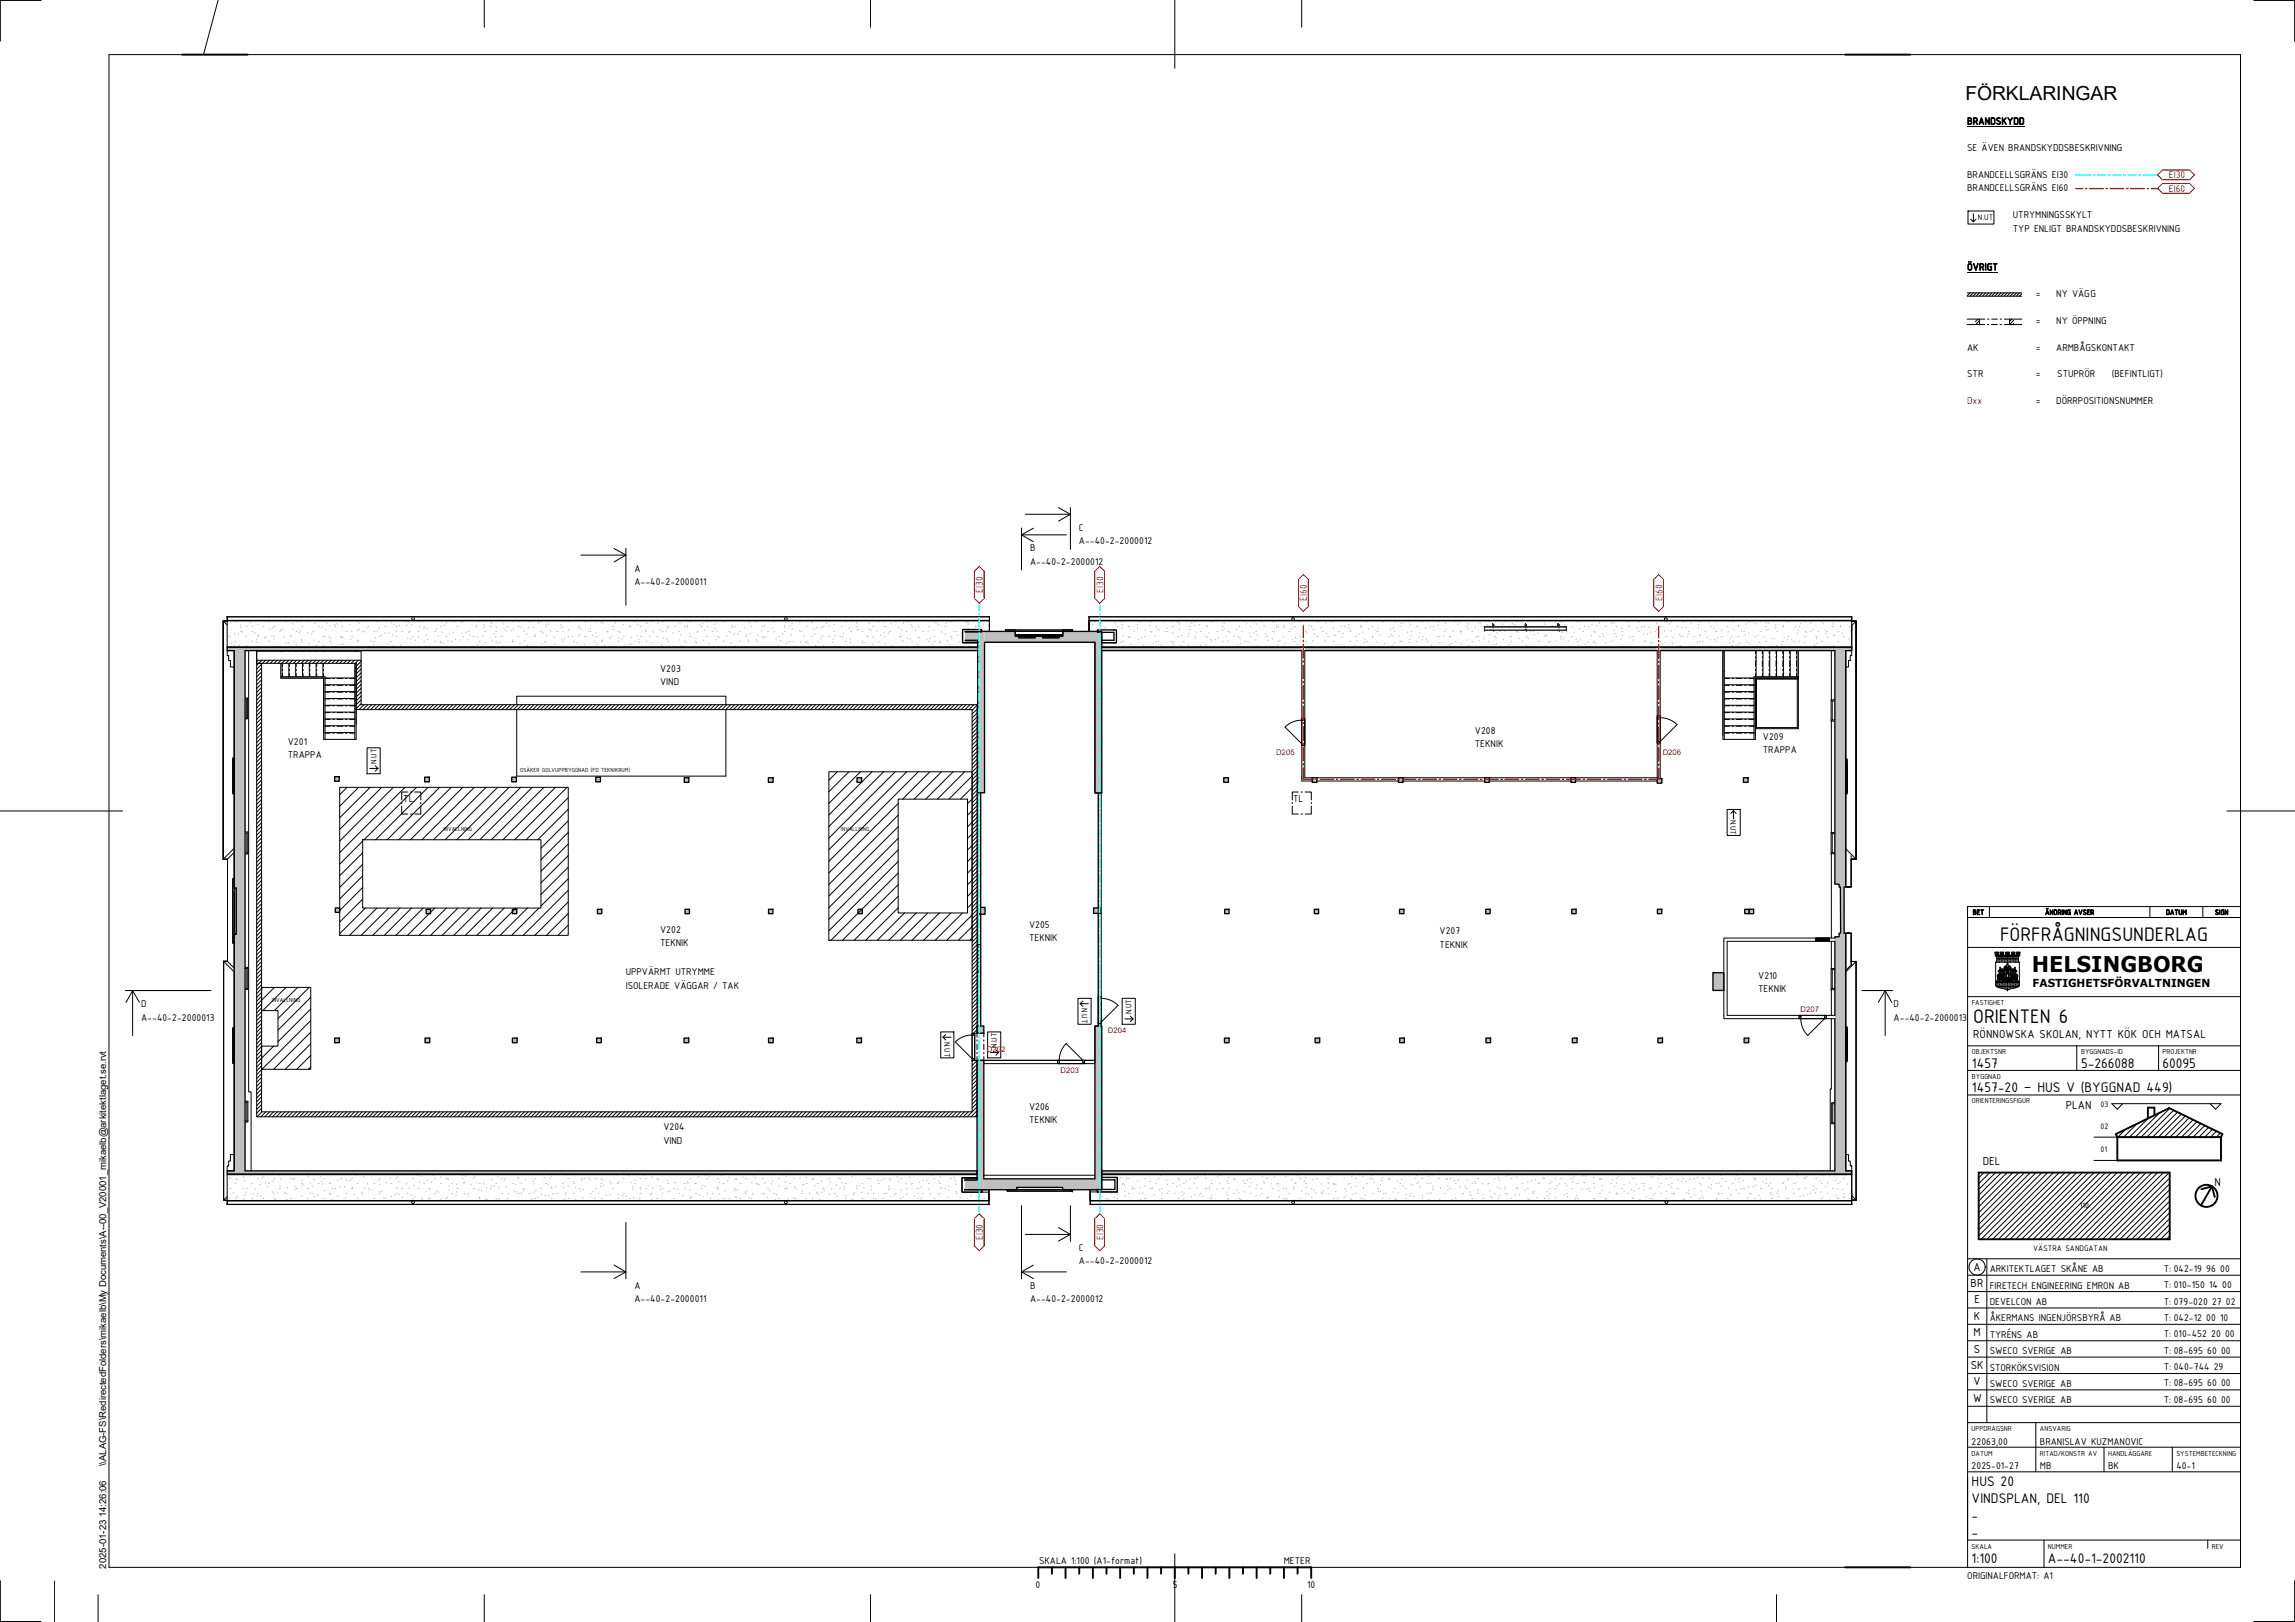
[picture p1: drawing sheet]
<svg xmlns="http://www.w3.org/2000/svg" width="841mm" height="594mm" viewBox="0 0 841 594" stroke-linecap="round" stroke-linejoin="round" font-family="sans-serif">
<defs><g id="words">
<text font-size="7.9" x="744.6" y="355.9">HELSINGBORG</text>
<g font-size="7.7">
<text x="732.9" y="344.6">FÖRFRÅGNINGSUNDERLAG</text>
<text x="723.1" y="374.8">ORIENTEN 6</text>
</g>
<text font-size="7.1" x="720.2" y="36.4">FÖRKLARINGAR</text>
<g font-size="5.5">
<text x="722.6" y="391">1457</text>
<text x="762.6" y="391">5-266088</text>
<text x="792.5" y="391">60095</text>
<text x="722.6" y="400">1457-20 – HUS V (BYGGNAD 449)</text>
<text x="722.5" y="544.2">HUS 20</text>
<text x="722.5" y="550.3">VINDSPLAN, DEL 110</text>
<text x="722.5" y="556.6">-</text>
<text x="722.5" y="562.9">-</text>
<text x="722.5" y="572.6">1:100</text>
<text x="750.5" y="572.6">A--40-1-2002110</text>
</g>
<g font-size="4.6">
<text x="723.1" y="380.3">RÖNNOWSKA SKOLAN, NYTT KÖK OCH MATSAL</text>
<text x="757" y="406.1">PLAN</text>
<text x="726.6" y="426.7">DEL</text>
<text x="811.6" y="434.4">N</text>
<text x="723.2" y="465.4">A</text>
<text x="722.2" y="471.4">BR</text>
<text x="723.6" y="477.4">E</text>
<text x="723.3" y="483.4">K</text>
<text x="723.2" y="489.4">M</text>
<text x="723.3" y="495.4">S</text>
<text x="722.2" y="501.4">SK</text>
<text x="723.2" y="507.4">V</text>
<text x="723.1" y="513.4">W</text>
</g>
<text font-size="4" x="744.9" y="361.6">FASTIGHETSFÖRVALTNINGEN</text>
<g font-size="3.9">
<text x="720.9" y="45.6">BRANDSKYDD</text>
<text x="720.9" y="55.4">SE ÄVEN BRANDSKYDDSBESKRIVNING</text>
<text x="720.9" y="65.2">BRANDCELLSGRÄNS EI30</text>
<text x="720.9" y="70.1">BRANDCELLSGRÄNS EI60</text>
<text x="737.6" y="79.9">UTRYMNINGSSKYLT</text>
<text x="737.6" y="84.8">TYP ENLIGT BRANDSKYDDSBESKRIVNING</text>
<text x="720.9" y="99">ÖVRIGT</text>
<text x="746" y="108.8">=</text>
<text x="753.6" y="108.8">NY VÄGG</text>
<text x="746" y="118.6">=</text>
<text x="753.6" y="118.6">NY ÖPPNING</text>
<text x="720.9" y="128.4">AK</text>
<text x="746" y="128.4">=</text>
<text x="753.6" y="128.4">ARMBÅGSKONTAKT</text>
<text x="720.9" y="138.2">STR</text>
<text x="746" y="138.2">=</text>
<text x="753.9" y="138.2">STUPRÖR</text>
<text x="773.9" y="138.2">(BEFINTLIGT)</text>
<text x="746" y="148">=</text>
<text x="753.6" y="148">DÖRRPOSITIONSNUMMER</text>
<text x="395.4" y="194.4">C</text>
<text x="377.5" y="202">B</text>
<text x="395.4" y="199.3">A--40-2-2000012</text>
<text x="232.5" y="209.4">A</text>
<text x="377.5" y="206.9">A--40-2-2000012</text>
<text x="232.5" y="214.3">A--40-2-2000011</text>
<text x="241.9" y="246">V203</text>
<text x="241.9" y="251">VIND</text>
<text x="540.5" y="268.8">V208</text>
<text x="105.5" y="272.7">V201</text>
<text x="540.5" y="273.7">TEKNIK</text>
<text x="646" y="271">V209</text>
<text x="646" y="275.9">TRAPPA</text>
<text x="105.5" y="277.6">TRAPPA</text>
<text x="147.8" y="293.7">TL</text>
<text x="473.9" y="293.7">TL</text>
<text x="241.9" y="341.6">V202</text>
<text x="377.1" y="339.7">V205</text>
<text x="241.9" y="346.5">TEKNIK</text>
<text x="377.1" y="344.6">TEKNIK</text>
<text x="527.6" y="342.2">V207</text>
<text x="527.6" y="347.1">TEKNIK</text>
<text x="229.3" y="357.2">UPPVÄRMT UTRYMME</text>
<text x="644.3" y="358.5">V210</text>
<text x="229.3" y="362.1">ISOLERADE VÄGGAR / TAK</text>
<text x="644.3" y="363.4">TEKNIK</text>
<text x="51.7" y="368.9">D</text>
<text x="693.9" y="368.9">D</text>
<text x="51.7" y="373.8">A--40-2-2000013</text>
<text x="693.9" y="373.8">A--40-2-2000013</text>
<text x="377.1" y="406.4">V206</text>
<text x="243.1" y="414">V204</text>
<text x="377.1" y="411.3">TEKNIK</text>
<text x="243.1" y="418.9">VIND</text>
<text x="395.4" y="458.2">C</text>
<text x="395.4" y="463.1">A--40-2-2000012</text>
<text x="729.1" y="465.8">ARKITEKTLAGET SKÅNE AB</text>
<text x="792.9" y="465.8">T: 042-19 96 00</text>
<text x="232.5" y="471.9">A</text>
<text x="377.5" y="471.9">B</text>
<text x="729.1" y="472">FIRETECH ENGINEERING EMRON AB</text>
<text x="792.9" y="471.8">T: 010-150 14 00</text>
<text x="232.5" y="476.8">A--40-2-2000011</text>
<text x="377.5" y="476.8">A--40-2-2000012</text>
<text x="729.1" y="478">DEVELCON AB</text>
<text x="792.9" y="477.8">T: 079-020 27 02</text>
<text x="729.1" y="484">ÅKERMANS INGENJÖRSBYRÅ AB</text>
<text x="792.9" y="483.8">T: 042-12 00 10</text>
<text x="729.1" y="490">TYRÉNS AB</text>
<text x="792.9" y="489.8">T: 010-452 20 00</text>
<text x="729.1" y="496">SWECO SVERIGE AB</text>
<text x="792.9" y="495.8">T: 08-695 60 00</text>
<text x="729.1" y="502">STORKÖKSVISION</text>
<text x="792.9" y="501.8">T: 040-744 29</text>
<text x="729.1" y="508">SWECO SVERIGE AB</text>
<text x="792.9" y="507.8">T: 08-695 60 00</text>
<text x="729.1" y="514">SWECO SVERIGE AB</text>
<text x="792.9" y="513.8">T: 08-695 60 00</text>
<text x="722.5" y="529.2">22063,00</text>
<text x="747.5" y="529.2">BRANISLAV KUZMANOVIC</text>
<text x="722.5" y="538.2">2025-01-27</text>
<text x="747.5" y="538.2">MB</text>
<text x="772.5" y="538.2">BK</text>
<text x="797.5" y="538.2">40-1</text>
<text x="380.8" y="572.7">SKALA 1:100 (A1-format)</text>
<text x="470.4" y="572.7">METER</text>
<text x="379.5" y="581.8">0</text>
<text x="429.8" y="581.8">5</text>
<text x="479" y="581.8">10</text>
<text x="720.9" y="578.5">ORIGINALFORMAT: A1</text>
</g>
<g font-size="3.9" fill="#f00">
<text x="794.8" y="65.3">EI30</text>
<text x="794.8" y="70.1">EI60</text>
<text x="720.9" y="148.1">Dxx</text>
<text x="360.2" y="217.1" transform="rotate(-90 360.2 217.1)">EI30</text>
<text x="404.3" y="217.1" transform="rotate(-90 404.3 217.1)">EI30</text>
<text x="478.9" y="220.1" transform="rotate(-90 478.9 220.1)">EI60</text>
<text x="609.2" y="220.1" transform="rotate(-90 609.2 220.1)">EI60</text>
<text x="360.2" y="454.3" transform="rotate(-90 360.2 454.3)">EI30</text>
<text x="404.3" y="454.3" transform="rotate(-90 404.3 454.3)">EI30</text>
</g>
<g font-size="3.5">
<text x="38.9" y="537.1" transform="rotate(-90 38.9 537.1)">\\ALAG-FS\RedirectedFolders\mikaelb\My Documents\A--00_V20001_mikaelb@arkitektlaget.se.rvt</text>
<text x="38.9" y="574.5" transform="rotate(-90 38.9 574.5)">2025-01-23 14:26:06</text>
</g>
<g font-size="3.2">
<text x="724.9" y="80.7">N.UT</text>
<text x="137.9" y="279.7" transform="rotate(-90 137.9 279.7)">N.UT</text>
<text x="634.2" y="300.2" transform="rotate(90 634.2 300.2)">N.UT</text>
<text x="396.4" y="369.3" transform="rotate(90 396.4 369.3)">N.UT</text>
<text x="414.7" y="371.5" transform="rotate(-90 414.7 371.5)">N.UT</text>
<text x="346.1" y="381.6" transform="rotate(90 346.1 381.6)">N.UT</text>
<text x="365.4" y="383.8" transform="rotate(-90 365.4 383.8)">N.UT</text>
<text x="769.8" y="405.6">03</text>
<text x="769.8" y="413.4">02</text>
<text x="769.8" y="422">01</text>
<text x="762.1" y="442.6">110</text>
<text x="745.1" y="458">VÄSTRA SANDGATAN</text>
</g>
<g font-size="2.8" fill="#f00">
<text x="467.7" y="276.5">D205</text>
<text x="609.3" y="276.5">D206</text>
<text x="659.8" y="370.5">D207</text>
<text x="406" y="378.5">D204</text>
<text x="361.6" y="385.5">D202</text>
<text x="388.7" y="393">D203</text>
</g>
<g font-size="2.8">
<text x="722.9" y="335">BET</text>
<text x="749.4" y="335">ÄNDRING AVSER</text>
<text x="793.7" y="335">DATUM</text>
<text x="811.7" y="335">SIGN</text>
<text x="722.6" y="368.1">FASTIGHET</text>
<text x="722.6" y="386.1">OBJEKTSNR</text>
<text x="762.6" y="386.1">BYGGNADS-ID</text>
<text x="792.5" y="386.1">PROJEKTNR</text>
<text x="722.6" y="395.3">BYGGNAD</text>
<text x="722.6" y="404.1">ORIENTERINGSFIGUR</text>
<text x="722.5" y="524.3">UPPDRAGSNR</text>
<text x="747.5" y="524.3">ANSVARIG</text>
<text x="722.5" y="533.3">DATUM</text>
<text x="747.5" y="533.3">RITAD/KONSTR AV</text>
<text x="772.5" y="533.3">HANDLÄGGARE</text>
<text x="797.5" y="533.3">SYSTEMBETECKNING</text>
<text x="722.5" y="567.3">SKALA</text>
<text x="750.5" y="567.3">NUMMER</text>
<text x="810.5" y="567.3">REV</text>
</g>
<g font-size="2.3">
<text x="190.6" y="282.6">OSÄKER GOLVUPPBYGGNAD (FD TEKNIKRUM)</text>
<text x="162.5" y="304.2">INVALLNING</text>
<text x="308.2" y="304.2">INVALLNING</text>
<text x="99.6" y="367.2">INVALLNING</text>
</g>
</g></defs>
<g fill="none" stroke="#000" stroke-width=".37">
<path d="M721.2 77.3h9.5v4.8h-9.5zM723.2 78.3v3l-1-1M724.1 80.3l-.9 1M720.9 107.3h20M720.9 108.5h20M720.9 116.9h4.5v2h-4.5M722 107.3l-1.1 1.1M723.1 107.3l-1.2 1.2M724.3 107.3l-1.2 1.2M724.8 116.9l-.9 .9M725.4 107.3l-1.2 1.2M725.4 118.6l-.3 .3"/>
<path d="M725.4 117.5l-1.4 1.4M725.4 118.9h1.9M725.4 116.9h1.9M726.5 107.3l-1.2 1.2M727.6 107.3l-1.1 1.2M728.3 118.9h.6M728.3 116.9h.6M728.8 107.3l-1.2 1.2M729.8 118.9h2.2M729.8 116.9h2.2M729.9 107.3l-1.2 1.2M731.1 107.3l-1.3 1.2"/>
<path d="M732.2 107.3l-1.2 1.2M733 118.9h.5M733 116.9h.5M733.3 107.3l-1.2 1.2M734.4 107.3l-1.2 1.2M734.5 118.9h6.4M734.5 116.9h1.9M735.6 107.3l-1.2 1.2M736.7 107.3l-1.2 1.2M737.3 116.9l-.9 .9M737.8 107.3l-1.2 1.2M737.9 118.5l-.3 .4"/>
<path d="M739 107.3l-1.2 1.2M740.1 107.3l-1.2 1.2M740.9 107.6l-.9 .9M740.9 116.9h-4.5v2l1.5-1.5"/>
</g>
<path d="M760.7 64.1h5.5M767.2 64.1h.6M768.8 64.1h3M772.8 64.1h.5M774.3 64.1h3M778.3 64.1h.5M779.8 64.1h3M783.8 64.1h.6M785.3 64.1h5.6" fill="none" stroke="#0ff" stroke-width=".49"/>
<path d="M760.7 69.1h2.5M764.2 69.1h.6M765.7 69.1h5.1M771.8 69.1h.5M773.3 69.1h5M779.3 69.1h.5M780.8 69.1h5M786.8 69.1h.5M788.4 69.1h2.5" fill="none" stroke="#f00" stroke-width=".49"/>
<g fill="#c0c0c0">
<path d="M353.4 431.8h4.6v4h-4.6z"/>
<path d="M672.4 237.2h4v192.8h-4z"/>
<path d="M85.8 237.2h4v192.8h-4z"/>
</g>
<path d="M85.8 325.2h.8v16.9h-.8z" fill="#fff"/>
<g fill="#c0c0c0">
<path d="M353.6 231.3h4.7v4h-4.7z"/>
<path d="M83.2 236.9h595.4v193.3h-595.4z"/>
<path d="M83.2 237.2h595.4v192.8h-595.4z"/>
</g>
<g fill="#fff">
<path d="M83.2 430.2h595.4v9.5h-595.4z"/>
<path d="M83.2 227.4h595.4v9.5h-595.4z"/>
</g>
<g fill="#c0c0c0">
<path d="M358 375.8h2.5v60h-2.5z"/>
<path d="M401.2 375.8h2.6v60h-2.6z"/>
<path d="M401.2 235.3h2.6v55.1h-2.6z"/>
<path d="M358.3 231.3h2.5v59h-2.5z"/>
</g>
<path d="M403.8 432.1h4.8v3.6h-4.8z" fill="#fff"/>
<path d="M360.5 431.8h40.7v4h-40.7z" fill="#c0c0c0"/>
<path d="M372.6 434.9h16.8v.9h-16.8z" fill="#fff"/>
<path d="M360.8 231.3h43v4h-43z" fill="#c0c0c0"/>
<g fill="#fff">
<path d="M372 231.3h17.5v2.3h-17.5z"/>
<path d="M91.1 238.3h580v192.1h-580z"/>
<path d="M607.3 237.2h1.1v48h-1.1z"/>
<path d="M477.1 284.9h130.2v1.2h-130.2z"/>
<path d="M477.1 237.2h1.1v47.7h-1.1z"/>
<path d="M402.5 290.4h1.1v85.4h-1.1z"/>
<path d="M360.5 388.4h40.7v1.2h-40.7z"/>
<path d="M358.3 290.3h1.1v85.5h-1.1z"/>
<path d="M359.4 235.3h43.1v153.1h-43.1z"/>
<path d="M189.4 255h76.6v29.3h-76.6z"/>
<path d="M477.1 263.2h1.1v9.8h-1.1z"/>
<path d="M477.1 263.8h1.1v8.7h-1.1z"/>
<path d="M607.3 262.4h1.1v9.7h-1.1z"/>
<path d="M607.3 262.9h1.1v8.7h-1.1z"/>
<path d="M402.5 365.2h1.1v9.7h-1.1z"/>
<path d="M402.5 365.7h1.1v8.7h-1.1z"/>
<path d="M631.7 343.6h40.7v1.2h-40.7z"/>
<path d="M665.4 343.6h5v1.2h-5z"/>
<path d="M631.7 344.8h1.2v27.1h-1.2z"/>
<path d="M631.7 371.9h40.7v1.2h-40.7z"/>
<path d="M659.4 371.9h9.7v1.2h-9.7z"/>
<path d="M659.9 371.9h8.7v1.2h-8.7z"/>
<path d="M667.1 343.9h1.5v.4h-1.5z"/>
<path d="M668.6 343.9h1.3v.4h-1.3z"/>
<path d="M665.9 343.9h1.2v.4h-1.2z"/>
<path d="M667.3 343.9h1.1v.4h-1.1z"/>
<path d="M387.6 388.4h9.7v1.2h-9.7z"/>
<path d="M388.2 388.4h8.7v1.2h-8.7z"/>
</g>
<g fill="#c0c0c0">
<path d="M400.8 332.5h1.7v2h-1.7z"/>
<path d="M359.4 332.4h1.6v2.5h-1.6z"/>
<path d="M627.7 356.3h4v6.5h-4z"/>
</g>
<g fill="#fff">
<path d="M643.3 248.4h.4v18.5h-.4z"/>
<path d="M658.6 248.4h.4v18.5h-.4z"/>
<path d="M643.7 248.4h14.9v.4h-14.9z"/>
<path d="M643.7 266.5h14.9v.4h-14.9z"/>
<path d="M403.8 231.6h4.4v2.9h-4.4z"/>
<path d="M408.2 230.7h.9v4.7h-.9z"/>
<path d="M402.2 230.7h6v.9h-6z"/>
<path d="M403.8 234.5h4.4v.9h-4.4z"/>
<path d="M352.7 230.6h.9v4.8h-.9z"/>
<path d="M353.6 230.6h6.1v.8h-6.1z"/>
<path d="M353.6 235.3l4.7 .1z"/>
<path d="M352.5 431.3h.9v5.3h-.9z"/>
<path d="M353.4 431.3h4.6v.5h-4.6z"/>
<path d="M353.4 435.8h6.5v.8h-6.5z"/>
<path d="M408.6 431.2h.8v5.4h-.8z"/>
<path d="M403.8 431.2h4.8v.9h-4.8z"/>
<path d="M402.1 435.7h6.5v.9h-6.5z"/>
<path d="M631.4 246h.5v24.8h-.5z"/>
<path d="M642.8 247.8h.5v23h-.5z"/>
<path d="M631.4 238.3h.5v7.7h-.5z"/>
<path d="M643.3 247.8h15.7v.5h-15.7z"/>
<path d="M631.9 238.3h11.7v10h-11.7z"/>
<path d="M658.5 238.3h.5v9.5h-.5z"/>
<path d="M631.9 248.3h10.9v22.5h-10.9z"/>
<path d="M643.6 238.3h14.9v9.5h-14.9z"/>
<path d="M130 246h.5v24.8h-.5z"/>
<path d="M118.6 247.8h.5v23h-.5z"/>
<path d="M130 238.3h.5v7.7h-.5z"/>
<path d="M102.9 247.8h15.7v.5h-15.7z"/>
<path d="M118.3 238.3h11.7v10h-11.7z"/>
<path d="M102.9 238.3h.5v9.5h-.5z"/>
<path d="M119.1 248.3h10.9v22.5h-10.9z"/>
<path d="M103.4 238.3h2.5v9.5h-2.5z"/>
<path d="M105.9 238.3h2.5v9.5h-2.5z"/>
<path d="M108.4 238.3h2.4v9.5h-2.4z"/>
<path d="M110.8 238.3h2.5v9.5h-2.5z"/>
<path d="M113.3 238.3h2.5v9.5h-2.5z"/>
<path d="M115.8 238.3h2.5v9.5h-2.5z"/>
<path d="M90.3 256.1h.4v6.8h-.4z"/>
<path d="M89.8 262.9h.9v.4h-.9z"/>
<path d="M89.8 255.7h.9v.4h-.9z"/>
<path d="M90.5 305.1h.3v7.3h-.3z"/>
<path d="M89.8 312.4h1v.4h-1z"/>
<path d="M89.8 304.7h1v.4h-1z"/>
<path d="M90.5 354.7h.3v7.3h-.3z"/>
<path d="M89.8 362h1v.4h-1z"/>
<path d="M89.8 354.3h1v.4h-1z"/>
<path d="M90.5 403.7h.3v6.9h-.3z"/>
<path d="M89.8 410.6h1v.4h-1z"/>
<path d="M89.8 403.3h1v.4h-1z"/>
<path d="M671 305.4h.4v6.9h-.4z"/>
<path d="M671 312.3h1.4v.4h-1.4z"/>
<path d="M671 304.9h1.4v.5h-1.4z"/>
<path d="M671 256.7h.4v7h-.4z"/>
<path d="M671 263.7h1.4v.4h-1.4z"/>
<path d="M671 256.3h1.4v.4h-1.4z"/>
<path d="M671 355.2h.4v6.9h-.4z"/>
<path d="M671 362.1h1.4v.4h-1.4z"/>
<path d="M671 354.8h1.4v.4h-1.4z"/>
<path d="M671.2 404.3h.4v6.9h-.4z"/>
<path d="M671.2 411.2h1.2v.4h-1.2z"/>
<path d="M671.2 403.9h1.2v.4h-1.2z"/>
<path d="M676.4 227.5h3.8v87.1h-3.8z"/>
<path d="M680.2 227.5v87.2z"/>
<path d="M676.4 310.9h3.8v3.8h-3.8z"/>
<path d="M678.4 314.7h1.8z"/>
<path d="M678.6 227.5h1.6v1.6h-1.6z"/>
<path d="M678.6 227.5h1.6z"/>
<path d="M399.1 227.5v3.8z"/>
<path d="M399.5 439.5h280.7z"/>
<path d="M678.6 437.9h1.6v1.6h-1.6z"/>
<path d="M399.5 435.8v3.7z"/>
<path d="M399.5 435.8h2.6v.8h-2.6z"/>
<path d="M680.2 352.1v87.4z"/>
<path d="M676.4 352.2h3.8v87.3h-3.8z"/>
<path d="M678.4 352.1l1.8 .1z"/>
<path d="M676.4 352.2h3.7v3.7h-3.7z"/>
<path d="M676.4 341.8h2v13.6h-2z"/>
<path d="M678.4 341.8v10.3z"/>
<path d="M83.4 312.2h2.4v42.4h-2.4z"/>
<path d="M81.9 439.6l280.5 .1z"/>
<path d="M82 438.3h1.2v1.3h-1.2z"/>
<path d="M362.4 435.8v3.8z"/>
<path d="M359.9 435.8h2.5v.8h-2.5z"/>
<path d="M81.9 352.1l.1 87.5z"/>
<path d="M82 352.1h3.8v87.5h-3.8z"/>
<path d="M82 352.1h1.4z"/>
<path d="M82 352.1h3.8v3.8h-3.8z"/>
<path d="M362.6 227.4v3.8z"/>
<path d="M81.8 227.4h1.4v1.4h-1.4z"/>
<path d="M81.8 227.4h1.4z"/>
<path d="M81.8 227.4h4v87.3h-4z"/>
<path d="M81.8 227.4v87.3z"/>
<path d="M81.8 310.7h4v4h-4z"/>
<path d="M81.8 314.7h1.6z"/>
<path d="M676.4 311.4h2v13.4h-2z"/>
<path d="M678.4 314.7v10.1z"/>
<path d="M83.2 238.3h2.6v190.5h-2.6z"/>
<path d="M676.4 238.3h2.2v190.5h-2.2z"/>
<path d="M368.9 435.8h24.2v.4h-24.2z"/>
<path d="M369.1 436.2l23.8 .1z"/>
<path d="M368.3 230.8h24.9v.5h-24.9z"/>
<path d="M368.6 230.7l24.4 .1z"/>
</g>
<g fill="#c0c0c0">
<path d="M314.4 333h1.6v1.6h-1.6z"/>
<path d="M314 380.2h1.7v1.7h-1.7z"/>
<path d="M314 284.9h1.7v1.7h-1.7z"/>
</g>
<g fill="#fff">
<path d="M85.4 376.4h.4v13.2h-.4z"/>
<path d="M85.4 277.6h.4v13.2h-.4z"/>
<path d="M85.3 321.7h.5v23.8h-.5z"/>
<path d="M85.3 322v23.3z"/>
<path d="M676.4 376.1h.4v12.8h-.4z"/>
<path d="M676.4 278h.4v12.8h-.4z"/>
</g>
<g fill="#c0c0c0">
<path d="M281.6 333h1.6v1.6h-1.6z"/>
<path d="M281.6 380.2h1.7v1.7h-1.7z"/>
<path d="M281.6 284.9h1.7v1.7h-1.7z"/>
<path d="M250.7 380.2h1.7v1.7h-1.7z"/>
<path d="M218.6 380.2h1.7v1.7h-1.7z"/>
<path d="M187.8 380.2h1.7v1.7h-1.7z"/>
<path d="M155.8 380.2h1.7v1.7h-1.7z"/>
<path d="M122.6 380.2h1.7v1.7h-1.7z"/>
<path d="M251 333h1.6v1.6h-1.6z"/>
<path d="M218.9 333h1.6v1.6h-1.6z"/>
<path d="M187.8 333h1.6v1.6h-1.6z"/>
<path d="M156.2 333h1.6v1.6h-1.6z"/>
<path d="M122.9 332.5h1.6v1.7h-1.6z"/>
<path d="M448.8 333h1.6v1.6h-1.6z"/>
<path d="M481.6 333h1.6v1.6h-1.6z"/>
<path d="M512.9 333h1.6v1.6h-1.6z"/>
<path d="M544.5 333h1.6v1.6h-1.6z"/>
<path d="M576 333h1.6v1.6h-1.6z"/>
<path d="M607.4 333h1.6v1.6h-1.6z"/>
<path d="M639.4 333h1.6v1.6h-1.6z"/>
<path d="M641 333h1.6v1.6h-1.6z"/>
<path d="M250.7 284.9h1.7v1.7h-1.7z"/>
<path d="M218.3 284.6h1.7v1.8h-1.7z"/>
<path d="M187.5 284.6h1.7v1.8h-1.7z"/>
<path d="M155.6 284.6h1.7v1.8h-1.7z"/>
<path d="M122.6 284.5h1.7v1.7h-1.7z"/>
<path d="M448.5 284.9h1.7v1.7h-1.7z"/>
<path d="M480.9 284.9h1.7v1.7h-1.7z"/>
<path d="M512.5 284.9h1.7v1.7h-1.7z"/>
<path d="M544.1 284.9h1.7v1.7h-1.7z"/>
<path d="M575.7 284.9h1.7v1.7h-1.7z"/>
<path d="M607.3 285.2h1.7v1.7h-1.7z"/>
<path d="M638.9 284.9h1.7v1.7h-1.7z"/>
<path d="M448.7 380.2h1.7v1.7h-1.7z"/>
<path d="M481.9 380.2h1.7v1.7h-1.7z"/>
<path d="M512.9 380.2h1.7v1.7h-1.7z"/>
<path d="M544.5 380.2h1.7v1.7h-1.7z"/>
<path d="M576.2 380.2h1.7v1.7h-1.7z"/>
<path d="M607.5 380.2h1.7v1.7h-1.7z"/>
<path d="M639.1 380.2h1.7v1.7h-1.7z"/>
</g>
<g fill="#fff">
<path d="M372 232.6h17.5v.4h-17.5z"/>
<path d="M83.2 439.7l279.2 .1z"/>
<path d="M83.2 441h279.2v.2h-279.2z"/>
<path d="M83.2 440.7h279.2v.3h-279.2z"/>
<path d="M83.2 440.2h279.2v.5h-279.2z"/>
<path d="M83.2 439.8h279.2v.4h-279.2z"/>
<path d="M83.2 439.8h279.2z"/>
<path d="M83.2 227.3h279.4z"/>
<path d="M83.2 225.9h279.4v.2h-279.4z"/>
<path d="M83.2 226.1h279.4v.2h-279.4z"/>
<path d="M83.2 226.3h279.4v.6h-279.4z"/>
<path d="M83.2 226.9h279.4v.3h-279.4z"/>
<path d="M83.2 227.2l279.4 .1z"/>
<path d="M399.1 227.3h279.5z"/>
<path d="M399.1 225.9h279.5v.2h-279.5z"/>
<path d="M399.1 226.1h279.5v.2h-279.5z"/>
<path d="M399.1 226.3h279.5v.6h-279.5z"/>
<path d="M399.1 226.9h279.5v.3h-279.5z"/>
<path d="M399.1 227.2l279.5 .1z"/>
<path d="M399.5 439.7l279.1 .1z"/>
<path d="M399.5 441h279.1v.2h-279.1z"/>
<path d="M399.5 440.7h279.1v.3h-279.1z"/>
<path d="M399.5 440.2h279.1v.5h-279.1z"/>
<path d="M399.5 439.8h279.1v.4h-279.1z"/>
<path d="M399.5 439.8h279.1z"/>
<path d="M94.1 243h1.8v166h-1.8z"/>
<path d="M130.5 258.1h225.7v1.8h-225.7z"/>
<path d="M356.2 258.1h1.8v149.1h-1.8z"/>
<path d="M95.9 407.2h262.1v1.8h-262.1z"/>
<path d="M130.5 243h1.8v15.1h-1.8z"/>
<path d="M94.1 238.5h38.2v4.5h-38.2z"/>
<path d="M358.3 346.1h1.1v9.9h-1.1z"/>
<path d="M356.2 378.6h1v9.7h-1z"/>
<path d="M356.2 379.1h1v8.7h-1z"/>
<path d="M150.8 439.7h1z"/>
<path d="M150.8 439.9h1v.9h-1z"/>
<path d="M287.5 439.7h1z"/>
<path d="M287.5 439.9h1v.9h-1z"/>
<path d="M473.4 439.7h.5z"/>
<path d="M473.9 439.7h.5z"/>
<path d="M473.4 439.9h1v.9h-1z"/>
<path d="M610.2 439.7h1z"/>
<path d="M610.2 439.9h.9v.9h-.9z"/>
<path d="M150.9 227.3l1 .1z"/>
<path d="M150.9 226.2h1v.9h-1z"/>
<path d="M287.5 227.3l1 .1z"/>
<path d="M287.5 226.2h1v1h-1z"/>
<path d="M473.4 227.3l.9 .1z"/>
<path d="M473.4 226.2h.9v1h-.9z"/>
<path d="M610 227.3l1 .1z"/>
<path d="M610 226.3h1v.9h-1z"/>
<path d="M559 228.8h.4v2.1h-.4z"/>
<path d="M559 229v.4z"/>
<path d="M559 228.4v.6z"/>
<path d="M547 228.8h.4v2.1h-.4z"/>
<path d="M547 229v.4z"/>
<path d="M547 228.4v.6z"/>
<path d="M571 228.8h.4v2.1h-.4z"/>
<path d="M571 229v.4z"/>
<path d="M571 228.4v.6z"/>
<path d="M544 229.7h30v.8h-30z"/>
<path d="M544 230.5h30v.4h-30z"/>
<path d="M544 229.5h30v.2h-30z"/>
</g>
<g fill="none" stroke="#c0c0c0" stroke-width=".37">
<path d="M83.4 232.7l-.2 .2M84.2 236.8h.3M84.2 233.1h.3M84.3 227.4l.1 .3M84.8 235.5l.2 .3M85.9 236.1l-.2 .3M86.1 232l-.1 .3M86.2 227.6h.3M86.2 234.9h.3M87.3 232.2l.2 .2M87.6 236.2l.2 .3M88.1 229.7l.1 .2"/>
<path d="M88.2 228.9l-.2 .2M88.2 231.3h.4M88.9 231.4l-.2 .2M88.9 227.4h.1M90.1 232.8l.2 .3M90.3 229.5h.3M90.3 236.8h.3M90.4 236.3l-.2 .3M91.6 227.8l.1 .3M92.3 234.9h.3M92.3 231.3h.3M92.7 229.1l-.2 .3"/>
<path d="M93.5 231.6l-.2 .3M93.9 235.1l.1 .2M94.2 234.1l-.2 .3M94.3 233.1h.4M94.4 228.5l.1 .3M94.6 232.6l.2 .2M96.4 229.5h.3M97 233.4l-.2 .3M97.4 233.2l.2 .3M98.4 227.6h.3M98.4 234.9h.3M99 230.3l-.2 .2"/>
<path d="M99.7 232.8l-.1 .2M99.9 229.8l.2 .3M100.2 233.9l.2 .3M100.4 229.5h.4M100.4 233.1h.4M100.6 227.4l.2 .2M102.4 231.3h.4M102.4 236.8h.4M102.7 230.5l.1 .3M103.5 230.5l-.1 .3M104.3 233l-.2 .3M104.5 227.6h.3"/>
<path d="M105 235.5l-.1 .3M105.7 235.2l.2 .3M106.5 232.7l.1 .3M106.5 233.1h.4M107.2 230.3l.2 .2M107.3 228.3l-.2 .2M107.8 234.8l-.2 .3M108.5 235.9l.2 .3M108.5 227.6h.4M108.5 231.3h.4M108.5 236.8h.4M109.8 231.7l-.1 .2"/>
<path d="M110 230.9l.2 .3M110.1 227.6l-.2 .3M110.6 234.2l-.2 .2M110.6 229.5h.3M110.6 234.9h.3M112.5 227.5l.2 .3M112.6 236.8h.3M112.8 231.6l.1 .3M113.1 235.7l.1 .2M114.4 231.9l-.2 .3M114.6 231.3h.4M115.1 234.4l-.2 .3"/>
<path d="M115.3 228.2l.1 .3M115.8 236.3l.2 .3M115.8 236.9h.1M116.7 229.5h.3M116.7 234.9h.3M117.3 227.4l-.1 .1M118.2 229.7l-.2 .2M118.3 232.9l.2 .3M118.6 236.2l-.1 .3M118.7 227.6h.3M118.7 233.1h.3M119.1 230.4l.1 .3"/>
<path d="M119.8 227.9l.2 .3M120.6 233.1l-.1 .2M120.7 234.9h.4M120.9 229l-.1 .3M121.1 233.6l.2 .2M121.4 235.6l-.2 .2M122.6 228.6l.1 .3M122.8 229.5h.3M122.8 236.8h.3M123.7 228.3l-.2 .3M124.8 227.6h.3M124.8 233.1h.3"/>
<path d="M124.9 235.8l.2 .3M125.2 233.3l-.2 .3M125.4 229.3l.1 .3M125.6 233.4l.2 .2M125.9 235.8l-.1 .3M126.8 231.3h.4M128.2 228.6l-.1 .3M128.4 234l.2 .3M128.9 236.8h.3M128.9 233.1h.3M129 231.1l-.2 .3M130.9 227.6h.3"/>
<path d="M130.9 234.9h.3M130.9 230.6l.2 .3M131.2 234.7l.2 .2M131.5 234.5l-.2 .2M131.7 228.1l.1 .3M131.8 230.4l-.2 .3M132.9 231.3h.4M133.7 231.3l.2 .2M133.7 227.4l-.1 .1M134.5 229.7l-.1 .3M135 229.5h.3M135 236.8h.3"/>
<path d="M136 234.7l-.1 .3M136.7 236l.2 .3M137 234.9h.3M137 231.3h.3M137.5 233.5l.1 .3M138.2 231l.2 .3M138.3 227.5l-.1 .3M139 233.1h.4M139.1 230l-.2 .3M139.5 236.7l.2 .2M139.8 232.5l-.1 .2M141 231.7l.2 .3"/>
<path d="M141.1 229.5h.3M142.3 235.9l-.1 .2M142.6 231.8l-.2 .3M143.1 227.6h.3M143.1 234.9h.3M143.5 228.3l.2 .3M143.8 232.4l.2 .2M144.1 236.5l.1 .2M144.6 228.7l-.1 .2M145.1 229.5h.4M145.1 233.1h.4M145.4 231.1l-.2 .3"/>
<path d="M146.3 229l.2 .2M146.9 236.1l-.2 .3M147.2 231.3h.3M147.2 236.8h.3M149.2 228.9l-.2 .3M149.2 227.6h.3M149.3 233.7l.2 .3M149.9 231.4l-.2 .2M150.1 231.2l.1 .3M150.6 233.9l-.1 .2M150.8 228.7l.2 .3M151.2 233.1h.4"/>
<path d="M152.1 234.4l.2 .2M153.2 227.6h.4M153.2 231.3h.4M153.2 236.8h.4M153.4 233.2l-.1 .3M153.6 229.4l.2 .3M155.3 229.5h.3M155.3 234.9h.3M155.5 230.1l-.2 .2M155.9 236.6l.2 .3M156.2 232.6l-.2 .2M156.4 230.1l.1 .2"/>
<path d="M156.7 234.1l.1 .3M157.3 236.8h.4M159.3 231.3h.4M159.4 234.8l.2 .3M160 230.3l-.2 .3M160.7 232.8l-.1 .2M161.4 229.5h.3M161.4 234.9h.3M161.5 235.3l-.2 .2M161.9 231.4l.2 .3M162.2 235.5l.2 .2M162.7 228.9l.1 .3"/>
<path d="M163.4 227.6h.3M163.4 233.1h.3M163.8 228l-.2 .3M164.3 234.6l-.2 .3M164.7 232.1l.2 .2M165.4 234.9h.4M166.3 231.5l-.2 .2M166.3 227.4h.1M166.6 227.4l-.2 .2M167 234l-.1 .2M167.5 229.5h.3M167.5 236.8h.3"/>
<path d="M167.7 236.8l.1 .1M168.5 234.3l.2 .3M169 227.8l.1 .2M169.2 231.8l.2 .3M169.5 227.6h.3M169.5 233.1h.3M170.8 231.7l-.1 .3M171.5 231.3h.4M171.6 234.2l-.2 .2M172 232.5l.2 .2M172.3 236.7l-.2 .2M173.6 236.8h.3"/>
<path d="M173.6 233.1h.3M174.5 229.1l.2 .2M174.6 229.4l-.1 .3M174.8 233.2l.2 .2M175.1 236l-.2 .3M175.6 227.6h.3M175.6 234.9h.3M177.1 232.9l-.1 .2M177.3 229.8l.2 .2M177.4 228.8l-.2 .2M177.6 231.3h.4M177.9 235.4l-.2 .2"/>
<path d="M179.7 229.5h.3M179.7 236.8h.3M180.2 228.1l-.2 .3M180.3 234.5l.2 .3M181.1 232l.2 .3M181.7 233.1l-.2 .3M181.7 234.9h.3M181.7 231.3h.3M181.8 229.5l.2 .3M182.4 235.6l-.2 .3M183.1 235.2l.2 .2M183.7 233.1h.4"/>
<path d="M184.6 230.2l.2 .2M184.7 228.4l-.1 .2M185.5 230.9l-.2 .2M185.8 229.5h.3M187.4 230.8l.2 .3M187.7 234.9l.1 .3M187.8 227.6h.3M187.8 234.9h.3M188 234.3l-.2 .2M188.2 230.2l-.1 .2M188.7 236.7l-.1 .2M189.8 229.5h.4"/>
<path d="M189.8 233.1h.4M189.9 227.5l.2 .2M190.4 235.6l.2 .2M191 229.5l-.2 .3M191.9 231.3h.3M191.9 236.8h.3M192.5 234.5l-.2 .3M192.9 232.2l.2 .3M193.2 236.2l.2 .3M193.7 229.7l.1 .3M193.9 227.6h.3M194.5 227.4l.1 .1"/>
<path d="M194.8 227.4l-.2 .1M195.5 229.8l-.1 .2M195.7 232.9l.2 .2M195.9 233.1h.4M196.3 232.3l-.2 .2M197.2 227.9l.2 .2M198 227.6h.3M198 231.3h.3M198 236.8h.3M198.8 235.6l-.2 .3M199.1 231.6l-.2 .2M199.5 235.1l.2 .3"/>
<path d="M200 228.5l.1 .3M200 229.5h.3M200 234.9h.3M200.2 232.6l.2 .3M201.1 228.4l-.2 .3M201.8 230.9l-.1 .3M202 236.8h.4M203 233.3l.2 .2M203.3 235.9l-.1 .3M204 231.3h.4M205.5 229.9l.2 .2M205.6 228.7l-.1 .2"/>
<path d="M205.8 233.9l.2 .3M206.1 229.5h.3M206.1 234.9h.3M206.3 227.4l.1 .2M206.4 231.2l-.2 .2M207.1 233.7l-.2 .2M208.1 227.6h.3M208.1 233.1h.4M208.3 230.5l.2 .3M209.9 233l-.2 .3M210.1 234.9h.4M211.3 235.3l.2 .2"/>
<path d="M211.9 229.8l-.1 .3M212.1 232.8l.2 .2M212.2 229.5h.3M212.2 236.8h.3M212.7 232.3l-.2 .3M212.8 230.3l.2 .2M214.1 235.9l.2 .3M214.2 227.6h.3M214.2 233.1h.3M215.6 231l.2 .2M216.3 231.3h.3M216.5 230.1l-.2 .2"/>
<path d="M217.2 232.6l-.2 .2M218 235.1l-.2 .2M218.1 227.6l.2 .2M218.3 236.8h.3M218.3 233.1h.3M218.4 231.6l.2 .3M218.7 235.7l.1 .3M220.3 227.8l-.2 .3M220.3 227.6h.3M220.3 234.9h.3M220.7 234.4l-.1 .3M220.9 228.2l.2 .3"/>
<path d="M221.4 236.4l.2 .2M222.4 231.3h.3M222.8 231.2l-.2 .3M222.9 227.4h.1M223.5 233.7l-.2 .3M223.9 233l.2 .2M224.4 229.5h.3M224.4 236.8h.3M224.7 230.5l.2 .2M225.4 228l.2 .2M226.4 234.9h.3M226.4 231.3h.3"/>
<path d="M226.7 233.6l.2 .3M227.3 231.5l-.2 .2M228 234l-.1 .2M228.2 228.6l.2 .3M228.5 233.1h.3M228.8 236.5l-.2 .2M230.5 229.5h.3M230.5 235.9l.2 .2M231 229.3l.2 .3M231.1 229.2l-.2 .3M231.2 233.4l.2 .2M231.6 235.8l-.2 .3"/>
<path d="M232.5 227.6h.3M232.5 234.9h.3M233.6 232.6l-.2 .3M233.9 228.6l-.2 .2M234 234.1l.2 .2M234.3 235.1l-.1 .3M234.5 229.5h.4M234.5 233.1h.4M236.5 230.7l.2 .2M236.6 231.3h.3M236.6 236.8h.3M236.6 227.9l-.1 .3"/>
<path d="M236.8 234.7l.2 .3M237.3 228.2l.1 .2M238.1 232.9l-.1 .2M238.6 227.6h.4M238.9 235.4l-.2 .2M239.3 231.3l.2 .3M240.6 233.1h.4M241.2 228.1l-.2 .3M241.9 230.6l-.2 .3M242.4 236.1l.1 .2M242.7 227.6h.3M242.7 231.3h.3"/>
<path d="M242.7 236.8h.3M243.1 233.6l.2 .2M243.8 231.1l.2 .2M244.4 234l-.1 .3M244.7 230l-.2 .2M244.7 229.5h.3M244.7 234.9h.3M245.1 236.7l.2 .2M245.2 236.5l-.2 .3M246.6 231.7l.2 .3M246.7 236.8h.4M247.5 229.3l-.2 .3"/>
<path d="M248.8 231.3h.3M249 234.3l-.2 .2M249.1 228.3l.2 .3M249.4 232.4l.2 .3M249.7 236.5l.1 .2M249.7 236.8l-.1 .1M250.8 229.5h.3M250.8 234.9h.3M251.9 229l.2 .3M252 229.5l-.2 .3M252.8 232l-.2 .3M252.8 227.6h.4"/>
<path d="M252.8 233.1h.4M254.9 234.9h.3M255 233.7l.1 .3M255.2 235.4l-.1 .3M255.5 231.4l-.1 .2M255.7 231.2l.2 .3M256.4 228.8l.2 .2M256.9 229.5h.3M256.9 236.8h.3M257.6 228.2l-.2 .3M257.7 234.4l.2 .3M258.3 230.7l-.2 .2"/>
<path d="M258.9 227.6h.4M258.9 233.1h.4M259.2 229.4l.2 .3M259.8 235.7l-.2 .2M261 231.3h.3M261.5 236.7l.2 .2M262 230.1l.2 .3M262.1 228.5l-.2 .2M262.3 234.2l.1 .2M262.8 230.9l-.1 .3M263 236.8h.3M263 233.1h.3"/>
<path d="M263.6 233.4l-.2 .3M265 227.6h.4M265 234.9h.4M265 234.8l.2 .3M266.1 236.8l-.1 .1M266.4 232.8l-.2 .2M267.1 231.3h.3M267.5 231.4l.2 .3M267.8 235.5l.2 .3M268.3 228.9l.2 .3M268.4 229.6l-.2 .3M269.1 229.5h.3"/>
<path d="M269.1 236.8h.3M269.1 232.1l-.1 .2M270.3 232.1l.2 .3M271.1 234.9h.4M271.1 231.3h.4M271.9 227.4h.1M272.9 229.8l-.1 .3M273.2 233.1h.3M273.4 236.8v.1M273.7 232.3l-.2 .3M274.1 234.3l.2 .3M274.4 234.8l-.1 .3"/>
<path d="M274.6 227.8l.1 .2M274.8 231.9l.2 .2M275.2 229.5h.3M276.7 227.6l-.1 .3M277.2 234.2l-.2 .2M277.2 227.6h.4M277.2 234.9h.4M277.6 232.5l.2 .3M279.2 231l-.1 .3M279.3 229.5h.3M279.3 233.1h.3M280 233.5l-.2 .3"/>
<path d="M280.1 229.1l.2 .3M280.4 233.2l.2 .2M281.3 231.3h.3M281.3 236.8h.3M282.9 229.8l.2 .2M283.3 227.6h.4M283.8 231.2l-.2 .3M284.5 233.7l-.2 .3M285.2 236.2l-.1 .3M285.3 233.1h.4M286 234.5l.1 .3M286.7 232l.2 .3"/>
<path d="M287.4 227.6h.3M287.4 231.3h.3M287.4 236.8h.3M287.4 229.6l.2 .2M287.5 229l-.1 .3M288 235.6l-.1 .2M288.7 235.2l.2 .3M289.4 229.5h.4M289.4 234.9h.4M290.1 232.4l-.2 .3M290.2 230.2l.2 .3M290.3 228.3l-.1 .3"/>
<path d="M290.8 234.9l-.2 .3M291.4 236.8h.4M293 230.9l.2 .2M293.1 227.7l-.2 .2M293.3 234.9l.1 .3M293.5 231.3h.3M294.6 232.6l-.2 .3M295.3 235.1l-.1 .3M295.5 227.5l.2 .2M295.5 229.5h.3M295.5 234.9h.3M296.1 235.6l.1 .3"/>
<path d="M297.5 227.6h.4M297.5 233.1h.4M297.6 227.9l-.1 .3M298.4 230.4l-.2 .3M298.6 232.2l.1 .3M298.8 236.3l.2 .2M299.3 229.7l.2 .3M299.6 234.9h.3M300.1 227.4l.1 .1M300.9 233.8l-.2 .3M301.2 229.7l-.2 .3M301.3 232.9l.2 .2"/>
<path d="M301.6 229.5h.3M301.6 236.8h.3M301.6 236.3l-.1 .3M302.8 227.9l.2 .3M303.6 227.6h.4M303.6 233.1h.4M303.9 229.1l-.1 .2M305.1 235.1l.2 .3M305.4 234l-.1 .3M305.6 228.6l.2 .2M305.7 231.3h.3M305.9 232.6l.1 .3"/>
<path d="M306.2 236.5l-.2 .3M307.7 236.8h.3M307.7 233.1h.3M308.5 229.3l-.2 .3M308.7 233.3l.1 .3M309.2 231.8l-.1 .3M309.7 227.6h.4M309.7 234.9h.4M311.1 229.9l.2 .3M311.4 234l.2 .2M311.7 235.2l-.1 .3M311.8 231.3h.3"/>
<path d="M311.9 227.4l.2 .3M312 231.1l-.2 .3M313.8 229.5h.3M313.8 236.8h.3M313.9 230.6l.2 .2M314 228l-.1 .2M314.8 230.5l-.2 .2M315.8 234.9h.4M315.8 231.3h.4M316.3 235.5l-.2 .2M317 235.3l.1 .3M317.7 232.8l.2 .3"/>
<path d="M317.9 233.1h.3M318.5 230.3l.1 .3M318.6 228.2l-.2 .3M319.3 230.7l-.2 .3M319.7 236l.2 .2M319.9 229.5h.3M320.1 233.2l-.2 .3M321.2 231l.2 .2M321.9 227.6h.4M321.9 234.9h.4M322.6 236.6l-.2 .3M322.8 232.5l-.1 .3"/>
<path d="M323.7 227.6l.2 .3M324 233.1h.3M324 229.5h.3M324 231.7l.2 .2M324.3 235.7l.1 .3M324.9 229.4l-.2 .2M325.6 231.9l-.2 .2M326 231.3h.3M326 236.8h.3M326.5 228.3l.2 .2M327.1 236.4l.1 .3M327.1 236.9h-.1"/>
<path d="M328 227.6h.4M329.4 229.6l-.2 .3M329.6 233l.1 .3M330.1 233.1h.3M330.1 232.1l-.1 .3M330.3 230.5l.2 .3M330.9 234.6l-.2 .3M331 228l.2 .3M332.1 227.6h.3M332.1 231.3h.3M332.1 236.8h.3M332.3 233.7l.2 .2"/>
<path d="M333.2 227.4l-.2 .2M333.7 233.9l-.2 .3M333.8 228.7l.2 .2M334.1 229.5h.4M334.1 234.9h.4M335.7 230.8l-.2 .2M336.1 235.9l.2 .3M336.1 236.8h.4M336.4 233.3l-.1 .2M336.6 229.3l.2 .3M336.9 233.4l.1 .3M338.2 231.3h.3"/>
<path d="M339.7 234.1l.1 .2M340.2 229.5h.4M340.2 234.9h.4M340.2 231l-.1 .3M341 233.5l-.2 .3M341.7 236l-.2 .3M342.2 230.7l.1 .2M342.2 227.6h.4M342.2 233.1h.4M342.4 234.8l.2 .2M342.9 228.2l.2 .3M344 228.8l-.1 .2"/>
<path d="M344.3 234.9h.3M344.5 235.3l-.2 .3M344.9 231.4l.2 .2M346.3 229.5h.3M346.3 236.8h.3M346.5 232.2l-.1 .2M346.8 228.1l-.2 .3M347.3 234.7l-.2 .2M348 236.1l.1 .2M348.3 227.6h.4M348.3 233.1h.4M348.7 233.6l.2 .2"/>
<path d="M349.5 231.1l.1 .3M349.6 227.4l-.2 .3M350.4 231.3h.3M350.8 236.7l.1 .2M351.1 232.4l-.2 .3M351.8 234.9l-.2 .3M352.2 231.8l.2 .2M352.4 233.1h.3M352.4 236.8h.3M354.1 227.7l-.2 .2M354.4 227.6h.4M354.8 228.4l.1 .2"/>
<path d="M354.9 230.2l-.2 .2M355.3 236.5l.2 .3M355.3 236.7l-.1 .2M357.5 229l.2 .3M357.6 229.5l-.1 .3M358.1 236.1l-.2 .2M358.5 229.5h.3M360.4 228.8l-.2 .3M362.1 228.8l.1 .2M399.2 227.6h.3M400.5 228.6l-.2 .2M401.1 227.5l.2 .3"/>
<path d="M403.2 229.5h.4M403.3 227.9l-.2 .2M404.5 236.3l.1 .3M404.9 229.7l.2 .3M405.7 227.4h.3M408.4 227.9l.2 .3M409.3 229.5h.4M410.6 227.5l-.2 .2M410.7 235.2l.2 .2M411.2 228.6l.2 .3M411.3 230l-.1 .2M411.4 227.6h.3"/>
<path d="M411.4 234.9h.3M411.5 232.7l.1 .2M411.8 236.5l-.2 .3M413.4 233.1h.3M413.4 229.5h.3M413.8 233.3l-.1 .3M414.1 229.3l-.2 .3M414.3 233.3l.1 .3M414.6 235.8l-.2 .3M415.4 231.3h.4M415.4 236.8h.4M416.8 229.9l.1 .3"/>
<path d="M416.9 228.6l-.2 .3M417 234l.2 .3M417.4 227.6h.4M417.5 227.4l.2 .3M418.4 233.6l-.2 .2M419.1 236.1l-.2 .2M419.5 233.1h.3M419.5 230.6l.2 .3M421.4 228.9l-.2 .2M421.5 227.6h.4M421.5 231.3h.4M421.5 236.8h.4"/>
<path d="M422.1 231.4l-.1 .2M422.6 235.3l.2 .3M423.3 232.9l.2 .2M423.5 229.5h.4M423.5 234.9h.4M424.1 230.4l.1 .2M424.6 234.8l-.1 .2M424.9 230.7l-.1 .2M425.4 236l.1 .3M425.6 236.8h.3M426.8 231l.2 .3M427 227.5l-.2 .3"/>
<path d="M427.6 231.3h.3M427.7 230l-.2 .3M429.2 235l-.2 .2M429.4 227.6l.1 .3M429.6 231.7l.2 .2M429.6 229.5h.4M429.6 234.9h.4M429.9 235.8l.2 .2M431.5 227.8l-.2 .2M431.7 227.6h.3M431.7 233.1h.3M432.1 228.3l.2 .3"/>
<path d="M432.2 230.3l-.1 .2M432.7 236.4l.1 .3M433 232.7l-.2 .3M433.7 234.9h.3M435.2 233l.2 .3M435.5 236.2l-.2 .2M435.7 229.5h.4M435.7 236.8h.4M435.8 232.1l-.2 .2M435.9 230.5l.2 .3M436.7 228l.1 .3M437.8 227.6h.3"/>
<path d="M437.8 233.1h.3M437.8 228.9l-.2 .3M438 233.7l.1 .3M438.5 231.4l-.1 .3M439.4 228.7l.2 .3M439.8 231.3h.3M440 236.4l-.1 .3M441.7 235.9l.2 .3M441.8 233.1h.4M441.8 236.8h.4M442.2 229.4l.2 .2M442.3 229.2l-.1 .2"/>
<path d="M442.5 233.4l.2 .3M443.1 231.7l-.2 .2M443.8 234.1l-.1 .3M443.9 227.6h.3M443.9 234.9h.3M445.3 234.1l.1 .3M445.9 231.3h.3M446.6 233.5l-.2 .2M447.8 230.7l.2 .3M447.9 229.5h.4M447.9 236.8h.4M448.1 234.8l.1 .2"/>
<path d="M448.5 228.2l.2 .3M448.6 230.3l-.1 .3M449.4 232.8l-.2 .3M450 234.9h.3M450 231.3h.3M450.6 231.4l.1 .2M452 233.1h.3M453.2 230.6l-.2 .2M453.6 236.1l.2 .3M453.9 233.1l-.2 .2M454 229.5h.4M454.3 233.6l.2 .3"/>
<path d="M454.6 235.5l-.1 .3M455.1 231.1l.2 .3M456.1 227.6h.3M456.1 234.9h.3M456.4 236.8l.1 .1M456.9 228.3l-.1 .3M457.4 234.9l-.1 .2M457.9 231.8l.1 .3M458.1 233.1h.3M458.1 229.5h.3M459.5 231.7l-.2 .3M459.7 227.6l-.1 .3"/>
<path d="M460.1 231.3h.4M460.1 236.8h.4M460.2 234.2l-.2 .3M460.4 228.4l.1 .3M460.7 232.5l.1 .2M460.9 236.5l.2 .3M462.2 227.6h.3M463.1 229.1l.2 .2M464 232l-.2 .2M464.2 233.1h.3M464.7 234.5l-.1 .2M466.2 233.8l.2 .3"/>
<path d="M466.2 227.6h.4M466.2 231.3h.4M466.2 236.8h.4M466.9 231.3l.2 .3M467 227.4l-.1 .1M467.7 228.8l.1 .3M467.8 229.7l-.2 .3M468.2 236.3l-.1 .2M468.2 229.5h.4M468.2 234.9h.4M469 234.5l.1 .2M470.3 233.1l-.2 .3"/>
<path d="M470.3 236.8h.3M470.5 229.5l.1 .2M470.6 229.1l-.2 .2M471 235.6l-.1 .3M472.3 231.3h.4M472.8 236.7l.1 .2M473.2 230.2l.2 .2M473.3 228.4l-.1 .2M473.5 234.2l.2 .3M474.3 229.5h.4M474.3 234.9h.4M474.8 233.4l-.1 .2"/>
<path d="M475.6 235.9l-.2 .2M476.3 234.9l.1 .3M476.4 227.6h.3M476.4 233.1h.3M477.9 228.6l-.2 .3M478.4 234.9h.3M478.6 231.1l-.1 .3M478.8 231.5l.2 .3M479.1 235.6l.1 .2M479.5 229l.2 .3M480.4 229.5h.4M480.4 236.8h.4"/>
<path d="M481.1 234.5l-.2 .3M481.4 230.5l-.2 .2M481.6 232.2l.1 .2M482.5 227.6h.3M482.5 233.1h.3M483.2 227.4h.1M483.4 227.4l-.1 .2M484.2 229.8l-.2 .2M484.5 231.3h.3M484.6 236.9h.1M485.4 234.4l.1 .3M485.7 234.8l-.2 .2"/>
<path d="M485.8 227.8l.2 .3M486.1 231.9l.2 .3M486.5 233.1h.4M486.5 236.8h.4M488 227.5l-.2 .3M488.6 227.6h.3M488.6 234.9h.3M488.7 230l-.2 .3M488.9 232.6l.1 .2M489.5 232.5l-.2 .3M490.6 231.3h.3M491.4 229.2l.2 .2"/>
<path d="M491.7 233.3l.1 .2M492 235.9l-.2 .3M492.2 231.9l-.1 .2M492.6 229.5h.4M492.6 236.8h.4M494.2 229.8l.1 .3M494.3 228.7l-.2 .3M494.7 234.9h.3M494.7 231.3h.3M495 231.2l-.2 .3M496.5 236.2l-.2 .2M496.7 233.1h.3"/>
<path d="M497.2 234.6l.2 .2M497.9 232.1l.2 .2M498.7 229.6l.2 .3M498.7 229.5h.4M498.8 228.9l-.2 .3M499.5 231.4l-.1 .3M500 235.2l.1 .3M500.3 233.9l-.2 .3M500.8 227.6h.3M500.8 234.9h.3M501.5 230.3l.1 .2M502.8 233.1h.3"/>
<path d="M502.8 229.5h.3M503.1 233.3l-.2 .2M504.2 230.9l.2 .3M504.5 235l.2 .3M504.8 231.3h.4M504.8 236.8h.4M505.1 230.1l-.2 .3M505.8 232.6l-.1 .3M506.8 227.5l.1 .3M506.9 227.6h.3M507.3 235.7l.1 .2M508.9 233.1h.3"/>
<path d="M509.6 230.3l-.1 .3M509.8 232.3l.2 .2M510.1 236.3l.1 .3M510.4 232.8l-.2 .3M510.5 229.8l.2 .2M510.9 227.6h.4M510.9 231.3h.4M510.9 236.8h.4M511.1 235.3l-.2 .3M511.3 227.4l.2 .2M512.6 232.9l.1 .3M513 229.5h.3"/>
<path d="M513 234.9h.3M513.4 228.1l-.2 .3M513.9 234.7l-.2 .2M514.1 228l.1 .2M515 236.8h.3M515.9 231.5l-.2 .3M516.2 227.4l-.2 .3M516.4 235.2l.1 .2M516.7 234l-.2 .3M516.8 228.6l.2 .3M517 231.3h.4M517.1 232.7l.2 .3"/>
<path d="M519.1 229.5h.3M519.1 234.9h.3M519.9 233.4l.1 .2M520.5 231.7l-.2 .3M521.1 227.6h.3M521.1 233.1h.3M521.2 234.2l-.2 .3M521.9 236.7l-.1 .2M522.4 230l.2 .2M522.7 234l.1 .3M523.1 227.5l.2 .2M523.1 234.9h.4"/>
<path d="M524.3 229.5l-.2 .3M524.7 236.1l-.1 .2M525.2 230.6l.1 .3M525.2 229.5h.3M525.2 236.8h.3M526.8 232.9l-.2 .3M527 228.8l-.1 .3M527.2 227.6h.3M527.2 233.1h.3M527.5 235.4l-.2 .2M528.2 235.4l.2 .2M529 232.9l.1 .2"/>
<path d="M529.2 231.3h.3M529.7 230.4l.2 .3M529.8 228.2l-.2 .2M531 236l.2 .3M531.3 236.8h.3M531.6 233.1l-.5 .3M532 235.6l-.1 .3M532.5 231.1l.1 .2M533.3 227.6h.3M533.3 234.9h.3M534.3 228.4l-.1 .3M535 227.6l.2 .3"/>
<path d="M535.1 230.9l-.2 .3M535.2 231.7l.2 .3M535.3 231.3h.4M535.5 235.8l.2 .3M537.4 229.5h.3M537.4 236.8h.3M537.6 234.3l-.2 .2M537.8 228.3l.1 .3M537.9 230.2l-.2 .3M538.3 236.5l.2 .2M538.3 236.8l-.1 .1M539.4 234.9h.3"/>
<path d="M539.4 231.3h.3M540.6 229.6l-.1 .2M540.8 233l.2 .3M541.4 233.1h.4M541.5 230.6l.2 .2M542.1 234.5l-.1 .3M542.3 228.1l.2 .2M543.5 229.5h.3M543.6 233.7l.2 .3M544.4 227.4l-.1 .2M545.1 228.7l.1 .3M545.5 227.6h.3"/>
<path d="M545.5 234.9h.3M545.9 232.3l-.2 .3M547.4 236l.1 .2M547.5 233.1h.4M547.8 229.4l.1 .1M548.1 233.5l.2 .2M548.4 235.7l-.1 .3M548.7 231.6l-.2 .3M549.6 231.3h.3M549.6 236.8h.3M550.7 228.5l-.1 .2M550.9 234.1l.2 .3"/>
<path d="M551.5 231l-.2 .2M551.6 227.6h.3M553 235.9l-.2 .3M553.5 230.9l.1 .1M553.6 233.1h.4M553.7 234.8l.1 .3M554.1 228.3l.2 .2M555.3 228.7l-.2 .3M555.6 227.6h.4M555.6 231.3h.4M555.6 236.8h.4M556 231.2l-.2 .3"/>
<path d="M556.2 231.4l.1 .3M556.7 233.7l-.1 .3M557.7 234.9h.3M559.2 236.1l.2 .3M559.5 233l-.1 .3M559.7 236.8h.4M560 233.7l.1 .2M560.6 227.4h.1M560.7 231.2l.2 .2M561.7 231.3h.4M562 236.8l.1 .1M562.3 232.4l-.2 .2"/>
<path d="M563.5 231.8l.1 .3M563.8 234.9h.3M565.8 227.6h.3M565.8 233.1h.3M566 228.4l.2 .3M566.3 232.5l.1 .3M566.5 236.6l.2 .2M566.8 232.6l-.1 .3M567.6 235.1l-.2 .3M567.8 234.9h.4M568.8 229.1l.1 .3M569.9 236.8h.3"/>
<path d="M569.9 227.9l-.2 .2M570.4 234.4l-.2 .3M571.8 233.8l.2 .3M571.9 227.6h.3M571.9 233.1h.3M572.4 231.3l-.2 .2M572.6 231.4l.1 .2M572.6 227.4l-.1 .1M573.1 233.8l-.1 .2M573.3 228.9l.2 .2M573.9 231.3h.4M574.6 234.5l.2 .3"/>
<path d="M576 233.1h.3M576 236.8h.3M576.1 229.5l.1 .3M576.9 231.5l-.2 .3M577.7 234l-.2 .3M578 227.6h.3M578 234.9h.3M578.4 236.7l.1 .2M578.4 236.5l-.1 .2M578.8 230.2l.2 .2M579.1 234.3l.2 .2M580 231.3h.4"/>
<path d="M580.7 229.3l-.1 .2M581.2 235.8l-.2 .3M581.9 234.9l.2 .3M582.1 229.5h.3M582.1 236.8h.3M583.2 232.7l-.1 .2M583.5 228.6l-.2 .3M584 235.2l-.2 .2M584.1 234.9h.3M584.1 231.3h.3M584.4 231.5l.2 .3M584.7 235.6l.2 .3"/>
<path d="M585.2 229l.1 .3M586.1 233.1h.4M586.3 227.9l-.2 .3M587.2 232.2l.2 .3M587.8 232.9l-.2 .3M588.2 229.5h.3M588.5 235.4l-.2 .3M588.8 227.4v.1M590.2 227.6h.3M590.2 234.9h.3M590.2 236.9h.1M590.8 228.2l-.2 .2"/>
<path d="M591 234.4l.1 .3M591.4 227.9l.2 .2M591.5 230.7l-.1 .2M591.7 231.9l.2 .3M592.2 233.1h.4M592.2 229.5h.4M594.1 234.1l-.2 .2M594.3 231.3h.3M594.3 236.8h.3M594.3 230l-.1 .3M594.5 232.6l.2 .3M594.8 236.6l-.2 .2"/>
<path d="M596.3 227.6h.3M597 229.2l.2 .3M597.1 229.3l-.2 .3M597.3 233.3l.1 .2M598.3 233.1h.4M598.6 234.3l-.2 .3M599.3 236.8l-.1 .1M599.8 229.9l.1 .2M600.4 227.6h.3M600.4 231.3h.3M600.4 236.8h.3M600.7 227.4h.1"/>
<path d="M601.6 229.6l-.1 .2M602.4 232.1l-.2 .2M602.4 229.5h.3M602.4 234.9h.3M602.8 234.6l.2 .3M603.6 232.1l.1 .3M604.3 229.6l.2 .3M604.4 236.8h.4M604.9 235.5l-.2 .2M605.2 231.4l-.2 .3M605.6 235.3l.2 .2M606.4 231.3h.4"/>
<path d="M607.1 230.3l.2 .3M607.2 228.2l-.2 .3M607.9 230.7l-.1 .3M608.5 229.5h.3M608.5 234.9h.3M609.4 235.7l-.1 .3M609.9 231l.1 .2M610.1 235l.2 .3M610.5 227.6h.3M610.5 233.1h.3M611.7 228.5l-.1 .2M612.4 227.6l.1 .2"/>
<path d="M612.5 231l-.2 .2M612.5 234.9h.4M612.9 235.7l.2 .3M613.2 233.5l-.1 .2M614.6 229.5h.3M614.6 236.8h.3M615.4 232.3l.2 .3M615.7 236.4l.2 .2M615.7 236.9h.1M616 232.8l-.2 .3M616.2 229.8l.1 .3M616.6 227.6h.3"/>
<path d="M616.6 233.1h.3M616.9 227.4l.2 .2M618 229.6l-.1 .3M618.2 233l.2 .2M618.6 231.3h.4M618.8 232.1l-.2 .3M619.7 228l.1 .3M620.7 233.1h.3M620.7 236.8h.3M622 235.2l.2 .3M622.4 228.7l.2 .2M622.6 229.9l-.2 .2"/>
<path d="M622.7 227.6h.3M622.7 234.9h.3M622.7 232.7l.2 .3M623.3 232.4l-.2 .2M624.1 234.9l-.2 .2M624.7 231.3h.4M625.5 233.4l.2 .3M626.3 227.6l-.1 .3M626.8 229.5h.3M626.8 236.8h.3M626.8 234.2l-.1 .3M628 230l.2 .3"/>
<path d="M628.3 234.1l.1 .2M628.8 227.5l.1 .3M628.8 234.9h.3M628.8 231.3h.3M628.9 231l-.2 .3M629.6 233.5l-.2 .3M630.8 230.7l.2 .2M630.8 233.1h.4M632.9 229.5h.3M633.4 231.3l-.2 .2M633.8 235.4l.2 .2M634.1 233.8l-.1 .2"/>
<path d="M634.6 232.9l.1 .3M634.9 236.3l-.2 .2M634.9 227.6h.3M634.9 234.9h.3M635.3 230.4l.2 .3M636.6 236.1l.2 .2M636.9 233.1h.4M636.9 229.5h.4M637.2 229l-.2 .3M637.7 235.6l-.2 .3M638.1 231.1l.2 .3M639 231.3h.3"/>
<path d="M639 236.8h.3M639.7 232.5l-.2 .2M640 228.4l-.2 .2M640.4 234.9l-.1 .3M640.6 227.7l.2 .2M640.9 231.8l.1 .2M641 227.6h.3M641.1 235.8l.2 .3M642.7 227.7l-.1 .3M643 233.1h.4M643.4 228.3l.2 .3M643.9 236.5l.2 .2"/>
<path d="M644.2 232.7l-.1 .2M645 235.2l-.2 .2M645.1 227.6h.3M645.1 231.3h.3M645.1 236.8h.3M646.4 233.1l.2 .2M647.1 229.5h.3M647.1 234.9h.3M647.2 230.6l.1 .3M647.3 227.9l-.2 .3M647.9 228.1l.2 .3M648 230.4l-.2 .3"/>
<path d="M649.1 236.8h.4M649.2 233.7l.2 .3M650.5 233.8l-.2 .3M650.7 228.8l.2 .2M650.8 229.8l-.2 .2M651.2 231.3h.3M651.3 236.3l-.2 .3M653 236l.2 .3M653.2 229.5h.3M653.2 234.9h.3M653.5 229.4l.1 .3M653.6 229.1l-.2 .3"/>
<path d="M653.7 233.5l.2 .3M655.1 234.1l-.2 .3M655.2 227.6h.4M655.2 233.1h.4M655.8 236.6l-.2 .2M656.5 234.2l.2 .2M657.3 234.9h.3M658.1 229.4l-.2 .2M658.9 231.8l-.2 .3M659 230.8l.2 .2M659.3 234.8l.1 .3M659.3 229.5h.3"/>
<path d="M659.3 236.8h.3M659.8 228.3l.1 .2M661.3 227.6h.3M661.3 233.1h.3M661.4 235.2l-.2 .3M661.6 231.2l-.1 .2M661.8 231.4l.2 .3M663.4 231.3h.3M663.7 228l-.2 .3M664.4 230.5l-.2 .3M664.8 236.2l.2 .2M665.4 233.1h.3"/>
<path d="M665.4 236.8h.3M665.6 233.7l.2 .3M665.9 235.5l-.2 .3M666.2 227.4h.1M666.3 231.2l.2 .3M667.4 227.6h.3M667.4 234.9h.3M667.6 236.8l.1 .1M668.2 228.3l-.2 .2M668.9 230.8l-.1 .2M669.1 231.9l.2 .2M669.5 231.3h.3"/>
<path d="M669.7 233.2l-.2 .3M671.5 229.5h.3M671.5 236.8h.3M671.6 228.5l.2 .2M671.9 232.5l.1 .3M672.3 236.9l-.2-.3-.1 .3M672.5 232.6l-.2 .2M673.5 234.9h.3M673.5 231.3h.3M674.4 229.1l.2 .3M674.5 229.4l-.2 .3M675.2 231.9l-.1 .3"/>
<path d="M675.6 233.1h.3M676.7 236.9h.1M677.4 233.9l.2 .2M677.6 229.5h.3M678.2 231.4l.1 .2M83.3 433.6l.2 .3M83.5 436.4l-.1 .3M84.1 431.1l.1 .3M84.2 431.7h.3M84.2 435.3h.3M84.3 438.9l-.2 .3M85.4 436.8l.1 .2"/>
<path d="M86.2 433.5h.3M86.2 438.9h.3M86.6 431.7l-.2 .2M86.9 431.8l.1 .3M87.1 438.2l-.2 .3M89.1 435.1l-.2 .3M89.2 439l.1 .3M89.4 431l-.2 .3M89.6 432.5l.2 .2M89.8 437.6l-.1 .2M89.9 436.5l.2 .3M90.3 435.3h.3"/>
<path d="M92.1 430.4l-.1 .2M92.3 433.5h.3M92.3 438.9h.3M92.7 437.2l.2 .3M93.6 435.3l-.1 .3M94.3 431.7h.4M94.3 437.1h.4M94.4 437.8l-.2 .3M95.2 433.8l.2 .3M95.5 437.9l.1 .2M95.9 431.3l.2 .3M96.4 438.9h.3"/>
<path d="M96.7 430.6l-.2 .3M97.4 433.1l-.2 .2M97.9 439.6v.1M98 434.5l.1 .2M98.4 433.5h.3M99.9 436.5l-.1 .3M100.2 432.4l-.2 .3M100.4 431.7h.4M100.4 437.1h.4M100.7 439l-.2 .2M101 439.2l.2 .3M101.7 436.7l.2 .3"/>
<path d="M102.3 430.2l.1 .2M102.4 435.3h.4M102.5 434.2l.2 .3M103 431.8l-.2 .2M104.5 436.7l-.2 .3M104.5 437.1h.3M105.2 439.2l-.2 .3M105.3 434.9l.2 .2M106.5 431.7h.3M106.5 438.9h.4M107.5 432l-.2 .3M107.8 431.5l.2 .3"/>
<path d="M108.1 435.5l.1 .3M108.2 434.5l-.1 .2M108.3 439.6l.1 .1M108.5 435.3h.4M110.6 432.2l.1 .2M110.6 433.5h.3M110.7 437.9l-.1 .2M111 433.8l-.2 .3M112.6 438.9h.3M112.6 435.3h.3M113.1 430.7l-.2 .2M113.6 436.9l.2 .3"/>
<path d="M113.8 433.2l-.2 .2M114.3 434.4l.2 .3M114.6 437.1h.4M115.1 431.9l.2 .3M115.3 438.1l-.2 .3M116.4 437.6l.1 .2M116.7 433.5h.3M117.6 430.9l-.2 .3M117.9 432.6l.1 .2M118.3 433.4l-.1 .3M118.7 431.7h.3M118.7 438.9h.3"/>
<path d="M119.1 435.9l-.2 .2M120.7 433.2l.1 .3M120.7 437.1h.4M120.7 433.5h.4M120.9 437.3l.2 .3M121.6 439.3l-.2 .2M121.9 435.2l-.2 .3M122.8 435.3h.3M123.7 438l.2 .2M123.9 432.1l-.2 .2M124.6 434.6l-.1 .2M124.8 431.7h.3"/>
<path d="M126.1 439.5l-.1 .2M126.2 434.6l.2 .2M126.5 438.6l.1 .3M126.8 437.1h.4M126.9 432.1l.2 .3M128.4 432.3l-.2 .3M128.9 431.7h.3M128.9 435.3h.3M129 435.3l.1 .2M129.2 434.8l-.2 .3M129.9 437.3l-.1 .2M130.5 430.3l.1 .2"/>
<path d="M130.9 433.5h.3M130.9 438.9h.3M132.1 430.2v.1M132.7 436.6l-.2 .3M132.8 437.5l.1 .2M133.2 430.9l.2 .3M133.5 435l.2 .3M134.7 433.5l-.1 .2M135 435.3h.3M135.5 435.9l-.2 .3M136.3 435.7l.2 .2M137 433.5h.3"/>
<path d="M137 438.9h.3M138.8 432.3l.2 .2M139 431.7h.4M139 437.1h.4M139.1 436.3l.1 .3M139.3 433.7l-.2 .3M140 436.2l-.2 .3M140.7 438.7l-.1 .2M141.1 438.9h.3M141.6 432.9l.1 .3M143 431.5l-.1 .2M143.1 433.5h.3"/>
<path d="M143.5 438l-.1 .3M144.6 437.7l.2 .2M145.1 431.7h.4M145.1 437.1h.4M145.4 435.2l.1 .2M145.5 434.9l-.1 .2M145.8 430.8l-.2 .3M146.1 432.7l.2 .3M146.3 437.3l-.2 .3M147.2 435.3h.3M147.4 438.3l.2 .3M148.6 430.2l-.2 .2"/>
<path d="M148.9 433.4l.2 .2M149.2 437.1h.3M150.1 435.1l-.2 .3M150.8 437.6l-.1 .3M151.2 431.7h.4M151.2 438.9h.4M151.5 430.2h.1M151.7 434l.1 .3M151.9 438.1l.2 .2M153.1 430.4l-.1 .2M153.2 435.3h.4M153.9 432.9l-.2 .2"/>
<path d="M154.2 430.6l.1 .3M154.3 439.4l-.1 .3M154.7 438.8l.2 .2M155.3 433.5h.3M156.4 436.3l-.2 .2M156.7 432.2l-.2 .3M157.1 438.7l-.1 .3M157.2 435.4l.2 .2M157.3 438.9h.4M157.3 435.3h.4M157.5 439.4l.1 .3M157.9 432.9l.2 .2"/>
<path d="M158.7 430.4l.2 .3M159.3 437.1h.4M159.4 431.5l-.1 .3M160 436l.1 .3M160.9 436.5l-.1 .3M161.4 433.5h.3M161.5 431.1l.1 .2M161.7 439l-.2 .3M163.4 431.7h.3M163.4 438.9h.3M163.8 438.3l.1 .2M164 431.8l-.2 .2"/>
<path d="M164.3 431.7l.1 .3M164.5 435.8l.2 .2M164.7 434.3l-.2 .2M165.4 437.1h.4M165.4 433.5h.4M167.2 437.7l-.2 .2M167.3 436.5l.2 .2M167.5 435.3h.3M167.5 433.6l-.2 .3M169.5 431.7h.3M169.5 430.4l-.1 .3M169.8 433l.2 .3"/>
<path d="M170.1 437.1l.1 .3M170.3 432.9l-.2 .3M170.5 430.6l.2 .2M171.5 437.1h.4M171.7 437.9l-.1 .3M172.6 433.7l.1 .3M173.6 431.7h.3M173.6 435.3h.3M174.1 430.7l-.2 .3M174.8 433.2l-.2 .2M175.5 435.7l-.1 .2M175.6 433.5h.3"/>
<path d="M175.6 438.9h.3M175.6 438.4l.2 .3M176.4 435.9l.1 .3M177.1 433.5l.2 .2M178.1 439.1l-.2 .2M178.3 435l-.1 .3M178.4 439.1l.2 .3M179.7 435.3h.3M179.9 434.1l.2 .3M180.4 431.8l-.2 .3M181.1 434.3l-.2 .3M181.7 433.5h.3"/>
<path d="M181.7 438.9h.3M182.4 430.7l.2 .3M182.6 439.3l-.2 .2M182.7 434.8l.1 .3M182.9 438.9l.2 .2M183.7 431.7h.4M183.7 437.1h.4M184.9 432.1l-.2 .3M185.2 431.4l.1 .3M185.6 434.6l-.1 .2M185.7 439.5l.1 .2M185.8 438.9h.3"/>
<path d="M186.4 437l-.2 .3M187.8 433.5h.3M188.2 436.1l.2 .3M189 433.6l.1 .3M189.1 436.4l-.1 .2M189.7 431.2l.2 .2M189.8 431.7h.4M189.8 437.1h.4M191 436.8l.2 .3M191.2 433.2l-.2 .3M191.9 435.3h.3M191.9 435.7l-.1 .3"/>
<path d="M192.5 431.8l.2 .3M193.9 437.1h.3M194.8 439l.1 .3M195.3 432.5l.1 .3M195.5 436.6l.2 .2M195.7 433.5l-.1 .2M195.9 431.7h.4M195.9 438.9h.4M196.5 436l-.2 .2M197.2 438.4l-.2 .3M198 435.3h.3M198.3 437.2l.2 .3"/>
<path d="M199.5 431.2l-.2 .3M200 437.8l-.2 .2M200 433.5h.3M200.8 433.8l.2 .3M201.1 437.9l.2 .3M201.5 431.3l.2 .3M202 434.6l-.2 .3M202 438.9h.4M202 435.3h.4M202.3 430.6l-.2 .2M202.8 437.1l-.2 .3M203.6 434.5l.2 .3"/>
<path d="M204 437.1h.4M206.1 433.5h.3M206.5 434.9l-.1 .2M206.6 439.2l.2 .3M207.3 437.4l-.2 .2M207.4 436.7l.1 .3M207.9 430.2l.1 .2M208.1 431.7h.3M208.1 438.9h.4M208.1 434.3l.2 .2M209.6 430.2l-.2 .2M210.1 437.1h.4"/>
<path d="M210.1 433.5h.4M210.4 432.6l-.2 .3M210.8 439.2l-.1 .2M210.9 434.9l.2 .3M212.2 435.3h.3M212.9 436l-.2 .3M213.1 432l-.1 .2M213.4 431.5l.2 .3M213.6 438.5l-.2 .3M213.7 435.6l.1 .2M214 439.7h.1M214.2 431.7h.3"/>
<path d="M215.9 431.3l-.2 .3M216.2 432.2l.1 .3M216.3 437.1h.3M217.4 436.3l-.2 .2M218.1 438.8l-.1 .2M218.3 431.7h.3M218.3 435.3h.3M219.2 436.9l.2 .3M220 434.4l.1 .3M220.3 433.5h.3M220.3 438.9h.3M220.4 431.5l-.1 .3"/>
<path d="M220.7 431.9l.2 .3M221.2 434l-.2 .3M222 437.6l.2 .2M223.5 432.6l.2 .3M223.7 437.4l-.2 .3M224 433.4l-.2 .2M224.4 435.3h.3M226 430.2l-.2 .3M226.3 433.3l.1 .2M226.4 433.5h.3M226.4 438.9h.3M226.5 437.3l.2 .3"/>
<path d="M226.7 432.7l-.1 .3M228.2 437.7l-.2 .2M228.5 431.7h.3M228.5 437.1h.3M229.3 438l.2 .3M230.5 438.9h.3M230.5 430.5l-.1 .2M231.3 432.9l-.2 .3M231.8 434.6l.2 .3M232 435.4l-.2 .3M232.1 438.7l.2 .2M232.5 433.5h.3"/>
<path d="M232.6 432.1l.1 .3M234.5 438.8l-.1 .3M234.5 431.7h.4M234.5 437.1h.4M234.6 435.3l.2 .2M234.8 434.8l-.2 .2M236.1 430.3l.1 .3M236.6 435.3h.3M236.8 431.6l-.2 .3M237.6 434.1l-.2 .3M238.4 437.5l.1 .3M238.6 437.1h.4"/>
<path d="M238.9 431l.1 .2M239.1 439.1l-.2 .2M239.1 435l.2 .3M240.6 431.7h.4M240.6 438.9h.4M241.4 431.9l-.2 .2M241.9 435.7l.2 .2M242.1 434.3l-.2 .3M242.7 435.3h.3M242.8 436.8l-.1 .3M244.4 432.3l.2 .3M244.7 436.4l.2 .2"/>
<path d="M244.7 433.5h.3M245.6 436.2l-.2 .2M246.7 438.9h.4M246.7 435.3h.4M247.2 433l.2 .2M247.6 433l-.1 .3M248.4 435.5l-.2 .3M248.8 437.1h.3M250.2 437.7l.2 .3M250.8 433.5h.3M251 435.2l.1 .3M251.7 432.7l.2 .3"/>
<path d="M252.2 433.3l-.2 .2M252.8 431.7h.4M252.8 438.9h.4M252.9 435.7l-.1 .3M253 438.4l.2 .2M253.7 438.2l-.2 .3M254.5 433.4l.2 .2M254.9 437.1h.3M254.9 433.5h.3M256 431l-.2 .3M256.5 437.6l-.2 .2M256.9 435.3h.3"/>
<path d="M257.1 430.2l.1 .1M257.3 434.1l.1 .2M257.6 438.1l.1 .3M258.5 434.4l-.2 .3M258.8 430.3l-.2 .3M258.9 431.7h.4M259.2 436.9l-.1 .3M259.8 430.7l.1 .2M260.3 438.8l.2 .2M261 437.1h.3M262.8 435.4l.2 .3M263 431.7h.3"/>
<path d="M263 435.3h.3M263 434.7l-.2 .2M263.1 439.4l.2 .3M263.6 432.9l.1 .3M263.8 437.1l-.2 .3M264.3 430.4l.2 .3M264.5 439.6v.1M265 433.5h.4M265 438.9h.4M265.6 436.1l.2 .2M266.8 432.4l-.2 .3M267.1 431.1l.2 .2"/>
<path d="M267.3 439l-.2 .2M269.1 435.3h.3M269.3 435.8l-.1 .3M269.4 438.3l.2 .3M269.6 431.7l-.2 .3M269.9 431.8l.1 .2M270.1 438.3l-.2 .3M270.1 435.8l.2 .3M271.1 433.5h.4M271.1 438.9h.4M272.4 431.1l-.2 .2M272.9 436.5l.2 .2"/>
<path d="M273.2 431.7h.3M273.2 437.1h.3M273.9 436.1l-.2 .2M274.6 438.5l-.2 .3M275.2 438.9h.3M275.4 433.1l.2 .2M275.7 437.1l.2 .3M276.2 430.6l.1 .2M276.9 431.3l-.2 .3M277.2 433.5h.4M277.6 433.8l-.1 .3M278.2 433.7l.2 .3"/>
<path d="M279.3 431.7h.3M279.3 437.1h.3M280.1 437.2l-.1 .3M280.4 433.1l-.2 .3M280.9 439.7h.1M281.2 438.5l.2 .2M281.3 435.3h.3M282 436l.2 .2M282.3 430.2v.1M282.7 433.5l.2 .3M283.2 432.5l-.2 .2M283.3 437.1h.4"/>
<path d="M284 439.1l.2 .3M284.7 437.5l-.2 .2M285.3 431.7h.4M285.3 438.9h.4M285.5 434.2l.2 .2M287 430.2l-.2 .3M287.4 435.3h.3M287.7 432.7l-.1 .3M288 430.8l.2 .2M288.3 434.8l.2 .3M288.5 435.2l-.2 .3M288.6 438.9l.1 .3"/>
<path d="M289.4 433.5h.4M290.8 431.4l.2 .3M291 438.6l-.2 .3M291.3 434.5l-.2 .3M291.3 439.6l.1 .1M291.4 438.9h.4M291.4 435.3h.4M293.3 431.4l-.2 .3M293.5 437.1h.3M293.8 436.2l.2 .2M294 433.9l-.1 .2M294.6 433.7l.1 .2"/>
<path d="M295.3 431.2l.2 .3M295.5 438.8l-.1 .3M295.5 433.5h.3M296.6 436.8l.2 .3M297.5 431.7h.4M297.5 438.9h.4M297.8 431.6l-.2 .3M298.1 431.9l.2 .2M298.6 434.1l-.2 .3M299.3 436.6l-.2 .3M299.6 437.1h.3M299.6 433.5h.3"/>
<path d="M300.4 439.1l.2 .2M300.9 432.5l.2 .3M301.2 436.6l.1 .3M301.6 435.3h.3M302.1 435.9l-.2 .3M303.6 431.7h.4M303.9 437.3l.2 .2M304.1 432.8l-.1 .2M304.9 435.3l-.2 .2M305.7 437.1h.3M306.4 433.9l.2 .2M306.7 437.9l.2 .3"/>
<path d="M307.2 431.4l.1 .2M307.7 431.7h.3M307.7 435.3h.3M308.7 433l-.2 .3M309.2 434.5l.2 .3M309.4 435.5l-.2 .3M309.7 433.5h.4M309.7 438.9h.4M310.1 438l-.1 .3M312.3 439.3l.1 .2M312.4 430.8l-.1 .2M312.9 437.3l-.1 .3"/>
<path d="M313 436.8l.2 .2M313.5 430.2l.1 .3M313.7 434.3l.2 .3M313.8 435.3h.3M315 434.2l-.2 .2M315.2 430.2l-.1 .2M315.7 436.7l-.2 .2M315.8 433.5h.4M315.8 438.9h.4M316.5 435l.2 .2M317.9 431.7h.3M317.9 437.1h.3"/>
<path d="M319 431.5l.2 .3M319.3 435.6l.2 .3M319.5 434.4l-.2 .3M319.6 439.7h.1M319.9 438.9h.3M320.2 436.9l-.1 .3M321 439.4l-.2 .3M321.8 432.2l.2 .3M321.9 433.5h.4M323.3 432.2l-.2 .2M323.7 438.7l-.1 .3M324 431.7h.3"/>
<path d="M324 437.1h.3M324.8 436.9l.2 .3M325.6 434.5l.2 .2M325.8 435.6l-.2 .2M326 435.3h.3M326.1 431.5l-.2 .3M326.3 432l.2 .2M326.5 438.1l-.1 .2M327.6 437.6l.2 .3M328 437.1h.4M328.8 430.8l-.1 .3M329.1 432.6l.2 .3"/>
<path d="M330.1 431.7h.3M330.1 438.9h.3M330.3 435.8l-.1 .3M331.1 438.3l-.2 .3M331.9 433.3l.2 .3M332.1 435.3h.3M332.2 437.4l.1 .2M333.4 431.1l-.2 .3M334.1 433.6l-.2 .2M334.1 433.5h.4M334.9 438l.2 .3M336.1 438.9h.4"/>
<path d="M336.1 435.3h.4M336.6 437l-.2 .2M336.9 432.9l-.2 .3M337.4 439.5l-.2 .2M337.4 434.6l.2 .3M337.7 438.7l.2 .3M338.2 432.2l.1 .2M338.2 437.1h.3M339.7 432.2l-.2 .3M340.2 435.3l.2 .3M340.2 433.5h.4M341.1 437.2l-.1 .3"/>
<path d="M341.7 430.3l.2 .3M342.2 431.7h.4M342.2 438.9h.4M343.3 430.2v.1M344 437.6l.2 .2M344.2 432.5l-.2 .3M344.3 437.1h.3M344.3 433.5h.3M344.5 431l.2 .3M344.8 435.1l.1 .2M345 435l-.2 .2M346.3 435.3h.3"/>
<path d="M347.5 438.4l-.2 .2M347.5 435.7l.2 .3M347.7 434.3l-.1 .3M348.3 431.7h.4M349.8 431.2l-.2 .2M350 432.3l.2 .3M350.3 436.4l.2 .2M350.4 437.1h.3M350.5 433.6l-.2 .3M352 438.6l-.2 .3M352.4 431.7h.1M352.4 435.3h.1"/>
<path d="M354.4 438.9h.4M355.9 437.7l.1 .3M358.6 438.4l.2 .3M360.6 438.9h.3M402.2 436.9l.2 .2M403.9 438.1l-.1 .3M405.3 438.9h.3M406 439.1l.2 .3M406.2 430.9l-.1 .3M406.8 436.6l.1 .3M407.3 437.1h.3M408.5 438.4l-.2 .3"/>
<path d="M409.3 438.9h.4M409.6 437.3l.1 .2M410.8 431.2l-.2 .2M411.4 433.5h.3M411.5 433.7l-.2 .2M412.1 433.9l.1 .3M412.2 436.2l-.1 .2M412.3 438l.2 .2M412.8 431.4l.2 .3M413.4 431.7h.3M413.4 437.1h.3M414.7 439.5v.2"/>
<path d="M414.8 434.6l.2 .2M415 435.5l-.2 .2M415.4 435.3h.4M417 432.3l-.1 .3M417.4 437.1h.4M417.8 434.8l-.2 .3M417.9 439.3l.1 .2M418.6 436.8l.2 .3M419.1 430.3l.1 .2M419.4 434.3l.1 .3M419.5 431.7h.3M419.5 438.9h.3"/>
<path d="M421.5 435.3h.4M421.6 432.6l-.2 .2M422.1 435l.2 .2M422.3 435.1l-.1 .2M423.1 437.6l-.2 .2M423.5 433.5h.4M424.6 431.6l.2 .2M424.9 435.7l.2 .2M425.4 430.3l-.2 .3M425.6 438.9h.3M425.6 435.3h.3M425.9 436.9l-.2 .2"/>
<path d="M427.4 432.2l.2 .3M427.6 437.1h.3M427.9 433.7l-.2 .3M428.6 436.2l-.1 .3M429.6 433.5h.4M430.5 437l.1 .2M431.2 434.5l.2 .2M431.7 431.7h.3M431.7 438.9h.3M431.9 432l.2 .3M432.4 434l-.2 .2M433.2 436.5l-.2 .2"/>
<path d="M433.2 437.6l.2 .3M433.7 437.1h.3M433.7 433.5h.3M433.9 439l-.2 .2M434.7 432.7l.2 .2M435.7 435.3h.4M436.2 431.7l-.1 .3M436.7 438.3l-.2 .2M437.5 433.3l.2 .3M437.8 431.7h.3M437.8 437.4l.1 .3M438.7 435.1l-.1 .3"/>
<path d="M439 431.1l-.2 .2M439.5 437.6l-.2 .3M439.8 437.1h.3M440.2 430.2h.1M440.6 438.1l.1 .2M441.8 430.4l-.2 .3M441.8 431.7h.4M441.8 435.3h.4M443.1 434.7l.1 .2M443.3 435.4l-.2 .2M443.3 438.7l.2 .3M443.8 432.2l.2 .2"/>
<path d="M443.9 433.5h.3M443.9 438.9h.3M444 437.9l-.2 .2M445.8 435.3l.2 .3M446.3 430.6l-.2 .3M447 433.1l-.1 .3M447.3 430.4l.2 .2M447.5 439.7h.1M447.9 435.3h.4M449.6 436.5l-.2 .3M449.6 437.6l.2 .2M449.8 432.5l-.2 .2"/>
<path d="M450 433.5h.3M450 438.9h.3M450.1 431l.2 .3M450.3 439l-.2 .3M450.4 435.1l.1 .3M452 431.7h.3M452 437.1h.3M452.6 431.8l-.2 .3M453.2 435.8l.1 .2M454 438.9h.4M454.1 436.8l-.2 .2M454.8 439.3l-.1 .2"/>
<path d="M455.7 432.4l.1 .2M455.9 436.4l.2 .3M456.1 433.5h.3M457.1 432l-.1 .3M457.9 434.5l-.2 .3M458.1 431.7h.3M458.1 437.1h.3M458.4 433l.2 .3M460.1 435.3h.4M460.4 437.9l-.2 .3M460.7 433.9l-.2 .2M461.5 437.7l.1 .3"/>
<path d="M462.2 437.1h.3M462.2 435.3l.2 .2M462.7 430.7l-.2 .3M463 432.8l.1 .2M463.4 433.2l-.1 .3M464.2 431.7h.3M464.2 438.9h.3M464.2 438.4l.2 .3M464.9 438.2l-.1 .2M465.8 433.5l.1 .2M466.2 435.3h.4M467.2 431l-.1 .2"/>
<path d="M468 433.4l-.2 .3M468.2 433.5h.4M468.3 430.2l.1 .1M468.5 434.1l.2 .3M468.7 435.9l-.2 .3M468.8 438.2l.1 .2M470.3 438.9h.3M470.3 435.3h.3M471 430.7l.2 .3M471.2 439.3l-.2 .3M471.5 435.2l-.2 .3M471.6 438.8l.1 .3"/>
<path d="M472.3 437.1h.4M473.5 432.1l-.1 .3M474.1 435.4l.1 .3M474.3 434.6l-.2 .2M474.3 439.5l.2 .2M474.3 433.5h.4M474.8 433l.2 .2M475.6 430.5l.1 .2M475.7 439.6v.1M476.4 431.7h.3M476.4 438.9h.3M476.8 436.1l.2 .3"/>
<path d="M478 432.4l-.1 .2M478.3 431.1l.2 .3M478.4 437.1h.3M478.4 433.5h.3M478.8 434.8l-.2 .3M479.6 437.3l-.2 .3M480.4 435.3h.4M480.6 438.4l.2 .2M481.1 431.8l.2 .3M481.4 435.9l.1 .2M481.8 430.2l-.1 .2M482.3 436.6l-.1 .3"/>
<path d="M482.5 431.7h.3M484.2 436.5l.1 .3M484.4 433.5l-.2 .3M484.5 437.1h.3M485.1 436l-.2 .2M486.5 431.7h.4M486.5 435.3h.4M486.7 433.1l.1 .3M486.9 437.2l.2 .3M487.4 430.7l.2 .2M488.6 433.5h.3M488.6 438.9h.3"/>
<path d="M488.9 433.7l-.2 .3M489.4 433.8l.2 .3M489.6 436.2l-.1 .3M490.4 438.7l-.2 .3M492.5 438.5l.2 .3M492.6 435.3h.4M492.7 431.5l-.2 .3M493.1 438l-.1 .3M493.2 436.1l.2 .2M494 433.6l.1 .2M494.7 433.5h.3M494.7 438.9h.3"/>
<path d="M495.2 434.9l-.2 .3M495.3 439.2l.1 .3M495.4 430.8l-.1 .3M495.9 437.4l-.1 .2M496.7 431.7h.3M496.7 437.1h.3M496.8 434.2l.1 .3M498.2 430.2l-.1 .2M498.7 438.9h.4M499.3 430.8l.1 .3M499.5 434.9l.2 .3M499.7 435.1l-.1 .3"/>
<path d="M499.8 439l.2 .2M500.5 437.6l-.2 .3M500.8 433.5h.3M502 431.5l.2 .3M502.6 439.6v.1M502.8 430.4l-.2 .3M502.8 431.7h.3M502.8 437.1h.3M503.5 432.9l-.2 .3M504 439.4l-.2 .3M504.8 435.3h.4M505.1 436.2l.1 .3"/>
<path d="M505.8 433.7l.2 .3M506 436.3l-.2 .3M506.3 432.2l-.2 .3M506.6 431.3l.1 .2M506.8 438.8l-.2 .2M506.9 437.1h.3M507.9 436.9l.1 .3M508.9 431.7h.3M508.9 438.9h.3M509.1 431.6l-.2 .2M509.3 431.9l.2 .3M510.6 436.5l-.2 .3"/>
<path d="M510.9 435.3h.4M511.3 439l-.2 .3M511.6 439.1l.2 .3M512.1 432.6l.2 .3M512.4 436.6l.2 .3M513 433.5h.3M513.6 431.8l-.2 .3M514.4 434.3l-.2 .3M515 438.9h.3M515 435.3h.3M515.2 437.3l.1 .3M516.8 437.7l-.1 .3"/>
<path d="M517 437.1h.4M517.1 433.6l-.1 .3M517.7 433.9l.1 .3M517.9 438l.2 .2M518.4 431.4l.2 .3M519.1 433.5h.3M519.2 430.5l-.2 .2M519.9 433l-.2 .2M520.4 434.6l.2 .2M521.1 431.7h.3M521.1 438.9h.3M521.4 437.9l-.2 .3"/>
<path d="M523.1 437.1h.4M523.1 433.5h.4M523.5 439.3l.2 .3M523.7 430.7l-.2 .3M524.2 436.8l.2 .3M524.4 433.2l-.1 .3M524.7 430.3l.2 .3M525 434.3l.1 .3M525.2 435.7l-.2 .2M525.2 435.3h.3M527.2 431.7h.3M527.7 439.1l-.2 .3"/>
<path d="M527.8 435l.1 .3M528 435l-.2 .3M529.2 437.1h.3M530 431.9l-.2 .2M530.3 431.6l.1 .3M530.5 435.7l.2 .2M530.7 434.4l-.1 .2M531.3 431.7h.3M531.3 435.3h.3M532.2 439.3l-.2 .3M533 432.3l.2 .2M533.3 433.5h.3"/>
<path d="M533.3 438.9h.3M534.5 432.1l-.1 .3M535.3 434.6l-.2 .3M536 437.1l-.2 .2M536.1 437l.2 .3M536.8 434.5l.2 .3M537.4 435.3h.3M537.6 432l.1 .3M538.8 436.4l-.2 .3M538.9 437.7l.1 .2M539.4 433.5h.3M539.4 438.9h.3"/>
<path d="M540.3 432.7l.2 .3M540.8 433.3l-.2 .2M541.4 431.7h.4M541.4 437.1h.4M541.6 435.8l-.2 .2M543.1 433.4l.2 .2M543.4 437.4l.2 .3M543.5 438.9h.3M545.4 433.5l-.2 .3M545.5 433.5h.3M545.8 430.2h.1M546.1 436l-.2 .3"/>
<path d="M546.2 438.1l.2 .3M546.8 438.5l-.1 .2M547.5 431.7h.4M547.5 437.1h.4M548.7 434.7l.2 .3M549 438.8l.1 .2M549.1 431.3l-.1 .2M549.4 432.2l.2 .3M549.6 435.3h.3M549.6 437.8l-.2 .3M551.5 435.4l.1 .2M551.6 437.1h.3"/>
<path d="M551.6 434.7l-.1 .2M551.9 430.6l-.1 .3M552.4 437.2l-.2 .2M552.9 430.4l.2 .3M553.6 431.7h.4M553.6 438.9h.4M554.5 430.2h.1M555.2 437.6l.2 .3M555.6 435.3h.4M555.7 431.1l.2 .2M556.2 434.9v.5M556.9 437.4l-.1 .3"/>
<path d="M557.7 433.5h.3M558.8 435.8l.1 .3M559.2 430.2l-.1 .2M559.7 435.3h.3M559.7 438.9h.3M560 432.7l-.2 .2M560.5 439.2l-.2 .3M561.3 432.4l.1 .2M561.6 436.5l.1 .2M561.7 437.1h.4M562.5 436.1l-.2 .2M562.8 432l-.2 .3"/>
<path d="M563.2 438.6l-.1 .2M563.8 433.5h.3M564 433l.2 .3M565.5 431.3l-.1 .3M565.8 431.7h.3M565.8 438.9h.3M567 436.3l-.2 .3M567.1 437.8l.2 .2M567.8 438.8l-.2 .3M567.8 435.3l.2 .3M567.8 437.1h.4M567.8 433.5h.4"/>
<path d="M568.6 432.8l.1 .3M569.9 438.4l.1 .3M569.9 435.3h.3M570.1 431.6l-.2 .2M570.8 434.1l-.2 .2M571.4 433.5l.1 .2M571.9 431.7h.3M573.3 437.5l-.1 .2M573.6 433.4l-.2 .3M573.9 430.2l.1 .1M573.9 437.1h.4M574.1 434.2l.2 .2"/>
<path d="M574.4 438.2l.2 .3M575.6 430.3l-.1 .2M576 435.3h.3M576 431.7h.3M576.4 432.8l-.2 .2M576.6 430.7l.2 .3M577.2 438.9l.2 .2M577.9 437.7l-.2 .3M578 433.5h.3M578 438.9h.3M579.7 435.5l.2 .2M580 439.5l.1 .2"/>
<path d="M580.2 430.5l-.2 .3M580.4 433l.2 .3M580.9 433l-.2 .2M581.2 430.5l.1 .3M581.6 435.5l-.1 .2M582.1 435.3h.3M582.5 436.1l.1 .3M583.9 431.2l.2 .2M584.1 433.5h.3M584.1 438.9h.3M584.1 438.9l-.1 .2M584.4 434.8l-.2 .3"/>
<path d="M586.1 431.7h.4l-.2 .2M586.1 437.1h.4M586.3 438.4l.1 .2M586.7 431.8l.2 .3M587 435.9l.2 .3M587.2 434.1l-.2 .3M588.2 438.9h.3M588.7 439.1l-.2 .3M589.8 436.6l.1 .2M590.2 433.5h.3M591 431.9l-.2 .3M591.7 434.4l-.1 .2"/>
<path d="M592.2 431.7h.4M592.2 437.1h.4M592.3 433.2l.2 .2M592.5 436.9l-.2 .2M592.6 437.2l.1 .3M593 430.7l.2 .3M594.3 435.3h.3M595.1 433.8l.1 .3M595.2 436.2l-.1 .3M596.3 437.1h.3M597.3 433l-.2 .3M598 435.5l-.1 .3"/>
<path d="M598.1 438.6l.2 .2M598.3 431.7h.4M598.3 438.9h.4M598.8 436.1l.2 .3M599.6 433.6l.2 .3M600.4 435.3h.3M600.9 439.2l.1 .3M601.8 433.3l-.1 .3M602.4 434.3l.1 .2M602.4 433.5h.3M602.6 435.8l-.2 .2M603.3 438.3l-.2 .2"/>
<path d="M604.4 435.3h.4M604.4 438.9h.4M604.9 430.9l.1 .2M605.2 434.9l.1 .3M605.4 439l.2 .3M605.6 431.1l-.1 .2M606.1 437.6l-.2 .3M606.4 437.1h.4M607.7 431.5l.1 .3M608.1 434.4l-.2 .3M608.2 439.7h.1M608.4 430.4l-.2 .3"/>
<path d="M608.5 433.5h.3M608.9 436.9l-.2 .3M610.5 431.7h.3M610.5 438.9h.3M610.7 436.3l.2 .2M611.4 433.8l.2 .2M612.2 431.3l.2 .2M612.5 437.1h.4M612.5 433.5h.4M612.6 434.7l-.1 .3M613.4 437.2l-.2 .2M613.5 436.9l.1 .3"/>
<path d="M614.1 439.7h.1M614.6 435.3h.3M615 431.9l.1 .3M615.5 430.2h.1M616.4 432.5l-.1 .2M616.6 431.7h.3M616.9 439l-.1 .3M617.3 439.2l.1 .2M617.7 432.6l.2 .3M618 436.7l.2 .2M618.6 437.1h.4M619 435.8l-.2 .3"/>
<path d="M619.2 431.8l-.1 .3M619.7 438.3l-.2 .3M620.7 435.3h.3M620.7 431.7h.3M620.8 437.3l.1 .3M622 431.1l-.2 .3M622.7 433.5h.3M622.7 438.9h.3M623.3 434l.2 .2M623.5 436.1l-.2 .3M623.6 438l.1 .3M624 431.5l.2 .2"/>
<path d="M624.2 438.6l-.1 .2M626.1 434.6l.1 .3M626.5 431.4l-.1 .2M626.8 435.3h.3M627.3 433.9l-.2 .2M628.8 433.5h.3M628.8 438.9h.3M629.1 439.3l.2 .3M629.8 437.2l-.2 .3M629.9 436.9l.1 .2M630 433.2l-.1 .3M630.3 430.3l.2 .3"/>
<path d="M630.6 434.4l.2 .2M630.8 431.7h.4M630.8 437.1h.4M632 430.2l-.1 .1M632.8 432.5l-.1 .3M632.9 438.9h.3M633.4 435l.1 .3M634.3 437.5l-.1 .2M634.9 433.5h.3M635.9 431.7l.2 .2M636.2 435.7l.1 .3M636.6 430.3l-.1 .2"/>
<path d="M636.9 431.7h.4M636.9 437.1h.4M637.4 432.8l-.2 .2M638.1 435.3l-.2 .2M638.7 432.3l.1 .3M639 435.3h.3M640.6 438.6l-.2 .3M640.9 434.6l-.2 .2M641 437.1h.3M641.7 437l.2 .3M642.5 434.6l.1 .2M642.9 431.4l-.2 .3"/>
<path d="M643 431.7h.4M643 438.9h.4M643.2 432.1l.2 .2M643.7 433.9l-.2 .3M644.5 437.7l.2 .3M645.1 435.3h.3M645.1 438.9l-.1 .2M646 432.7l.1 .3M647.1 433.5h.3M647.4 431.7l-.1 .2M648.2 434.2l-.2 .2M648.8 433.4l.1 .3"/>
<path d="M648.9 436.6l-.1 .3M649 437.5l.2 .2M649.1 435.3h.4M649.1 438.9h.4M651.2 437.1h.3M651.4 430.2v.1M651.7 436l-.1 .2M651.8 438.1l.2 .3M653.2 433.5h.3M653.8 432.8l-.2 .3M654.3 434.7l.2 .3M654.5 435.3l-.2 .3"/>
<path d="M654.6 438.8l.1 .3M655 432.2l.2 .3M655.2 431.7h.4M655.2 438.9h.4M657.1 435.4l.1 .3M657.3 437.1h.3M657.3 433.5h.3M658.3 433.1l-.2 .2M658.6 430.4l.1 .3M659 435.5l-.1 .3M659.3 435.3h.3M659.8 438l-.2 .3"/>
<path d="M660.9 437.6l.1 .3M661.3 431.1l.2 .3M661.3 431.7h.3M661.6 435.1l.2 .3M662.1 430.8l-.2 .3M662.6 437.4l-.2 .2M663.4 437.1h.3M664.4 435.8l.1 .3M664.6 434.2l-.2 .3M664.8 430.2l-.1 .2M665.3 436.7l-.1 .3M665.4 435.3h.3"/>
<path d="M665.4 431.7h.3M666.9 432.4l.2 .3M667.2 436.5l.1 .3M667.4 433.5h.3M667.4 438.9h.3M667.8 430.2h.1M669.1 434.5l-.1 .2M669.7 433.1l.1 .2M669.9 436.9l-.2 .3M670.6 439.4l-.2 .3M671.5 435.3h.3M672.7 437.8l.2 .3"/>
<path d="M672.9 432.2l-.2 .3M673.4 438.8l-.2 .2M673.5 435.3l.1 .3M673.5 433.5h.3M673.5 438.9h.3M674.2 432.8l.2 .3M675.4 435.6l-.2 .3M675.5 438.5l.2 .2M675.6 431.7h.3M675.6 437.1h.3M675.7 431.6l-.2 .2M676.1 438.1l-.1 .3"/>
<path d="M677 433.5l.1 .3M677.6 438.9h.3M678.5 430.9l-.2 .2"/>
</g>
<g fill="none" stroke="#000" stroke-width=".37">
<path d="M720.9 46.3h21M81.8 227.4v87.3zM81.8 227.4l1.4 1.5M83.2 238.3h2.6v6h-1.4v-2.4h-.6v-1.8h-.6zM83.2 225.9h279.4M83.2 225.9v1.4zM83.2 237.2h275.1M83.2 227.3h279.4M83.2 226h279.4M83.2 227.4h-1.4v87.3h1.6M83.2 227.4h-1.4h1.4M91.1 238.3v161.6h.9v28.9"/>
<path d="M94.1 238.6v4.4M102.9 238.3v.2M103.4 238.3v.2M103.5 238.3v.2M105.9 238.3v.2M106 238.3v.2M108.4 238.3v.2M108.5 238.3v.2M110.8 238.3v.2M111.1 238.3v.2M113.3 238.3v.2M113.6 238.3v.2"/>
<path d="M115.8 238.3v.2M116.1 238.3v.2M118.3 238.3v.2M118.6 238.3v.2M130 238.3v.2M130.5 238.3v.2M150.9 227.3v.1M151.1 226.2a.5 .5 0 0 0-.1 .8 .5 .5 0 0 0 .8 0 .5 .5 0 0 0-.1-.8M151.9 227.3v.1M287.5 227.3v.1M287.8 226.2a.5 .5 0 0 0-.2 .8 .5 .5 0 0 0 .8 0 .5 .5 0 0 0-.2-.8M288.5 227.3v.1"/>
<path d="M352.7 231.3v4.1h5.6M358.3 236.9v1.4M359.7 231.3h2.9v-3.9h-279.4v9.5M362.6 231.3h.1M362.6 225.9v1.4M362.6 227.4v3.9M362.6 231.3v-3.9v3.9M362.6 227.4h.1M368.3 231.3h24.9M368.3 231.3h3.7v1.7M368.5 230.8l-.2 .5M368.6 230.7h.2"/>
<path d="M368.6 230.7h24.3M368.6 230.7l-.1 .1M368.7 230.7l-.2 .1M369.1 230.7h2.9M369.4 231.3h22.8M372 232.6h17.5zM372 233h17.5zM372 232.6h1.3M372.6 231.3h16.3M379.4 233v.6h-6.1v-.6M379.4 232.6h2.7M380.7 232.6v.4"/>
<path d="M388.2 233v.6h-6.1v-.6M388.2 232.6h1.3M389.5 230.7h2.1M389.5 230.7h.1M391.9 230.7h1M392.9 230.7h.1M392.9 230.7l.1 .1M393 230.7v.1M393 230.8h-21.8a3.4 3.4 0 0 0-2.8 .2M393 230.8l.1 .2M393 230.8l.2 .5M393.2 231.3h-3.7v1.7"/>
<path d="M399.1 231.3h.1M399.1 227.5v3.8zM399.1 226h.1M399.1 226v1.3M399.1 227.3h279.5M399.1 226h279.5M399.1 225.9h279.5M399.1 227.5v3.8M399.1 227.3l279.5-.1v11.1M403.8 237.2h274.8M403.8 231.6v2.9M403.8 236.9v1.4"/>
<path d="M409.1 231.3v4.1h-5.3M473.4 227.3v.1M473.6 227.2a.5 .5 0 0 1-.1-.8 .5 .5 0 0 1 .7 0 .5 .5 0 0 1-.1 .8M474.3 227.3v.1M477.1 238.3v24.9h1.1v-24.9M607.3 238.3v24h1.1h-1.1v.6M608.4 238.3v33.9h-1.1v-.6h1.1l6.2-6.2a8.6 8.6 0 0 0-6.2-2.5M610 227.3v.1M610.2 227.2a.49 .49 0 0 1-.1-.8 .49 .49 0 0 1 .7 0 .49 .49 0 0 1-.1 .8M611 227.3v.1M631.4 238.3v32.5h11.9v-22.5h15.7M631.9 238.3v32.5"/>
<path d="M643.3 238.3v1.2M643.6 238.3v9.5M645.8 238.3v1.2M646 238.3v9.5M648.3 238.3v1.2M648.5 238.3v9.5M650.9 238.3v1.2M651 238.3v9.5M653.4 238.3v1.2M653.5 238.3v9.5M655.8 238.3v1.2M656 238.3v9.5"/>
<path d="M658.3 238.3v1.2M658.5 238.3v9.5M659 238.3v10.1h-15.7v16.9M671.1 238.3v18M676.4 238.3h2.2v1.8h-.6v1.8h-.6v2.4h-1zM678.6 227.5h1.6M678.6 227.4h-279.5v3.9h3.1M678.6 225.9v1.4zM680.2 227.5l-1.6 1.6M680.2 227.5h-1.6h1.6M680.2 227.5h.1M680.2 227.5v87.2"/>
<path d="M85.8 244.3v33.3M89.8 255.7h.9v7.2v.4h-.9M89.8 256.1h.5v6.8h-.5M94.1 243h1.8v164.2h260.3v-28.7h1v.6h-1a8.6 8.6 0 0 0-6.1 2.5l6.1 6.2h1v.6h-1h1.8v20.6h-263.9zM94.1 241.8v-3.3h38.2v3.3M94.5 241.8l-.4 .5M95.9 243.3l-1.8 1.8M95.9 244.7l-1.8 1.8M95.9 246.1l-1.8 1.8M95.9 247.5l-1.8 1.8M95.9 248.9l-1.8 1.9M95.9 250.4l-1.8 1.8"/>
<path d="M95.9 251.8l-1.8 1.8M95.9 253.2l-1.8 1.8M95.9 254.6l-1.8 1.8M95.9 256l-1.8 1.8M95.9 257.4l-1.8 1.8M95.9 258.8l-1.8 1.8M95.9 241.8l-1.8 1.9M97.3 241.8l-1.1 1.2M98.7 241.8l-1.1 1.2M100.2 241.8l-1.2 1.2M101.6 241.8l-1.1 1.2M102.9 243v5.4h15.7v19.9"/>
<path d="M102.9 247.8h16.2v23M103 241.8l-1.1 1.2M103.4 243v4.8M103.5 243v1.1M103.5 245.1v.6M103.5 246.7v1.1M104.4 241.8l-1.1 1.2M105.8 241.8l-1.1 1.2M105.9 243v4.8M106 245.1v.6M106 246.7v1.1M107.2 241.8l-1.1 1.2-.1 1.1"/>
<path d="M108.4 243v4.8M108.5 243v1.1M108.5 245.1v.6M108.5 246.7v1.1M108.6 241.8l-1.1 1.2M110.1 241.8l-1.2 1.2M110.8 243v4.8M111.1 243v1.1M111.1 245.1v.6M111.1 246.7v1.1M111.5 241.8l-1.2 1.2M112.9 241.8l-1.1 1.2"/>
<path d="M113.3 243v4.8M113.6 243v1.1M113.6 245.1v.6M113.6 246.7v1.1M114.3 241.8l-1.1 1.2M115.7 241.8l-1.1 1.2M115.8 243v4.8M116.1 243v1.1M116.1 245.1v.6M116.1 246.7v1.1M117.1 241.8l-1.1 1.2M118.3 243v4.8"/>
<path d="M118.6 243v1.1M118.6 245.1v.6M118.6 246.7v1.1M118.6 241.8l-1.2 1.2M119.1 248.5h1.9M119.1 251h1.9M119.1 253.5h1.9M119.1 256h1.9M119.1 258.5h1.9M119.1 248.3h10.9M119.1 258.3h10.9M119.1 255.8h10.9"/>
<path d="M119.1 253.3h10.9M119.1 250.8h10.9M120 241.8l-1.2 1.2M121.4 241.8l-1.2 1.2M122 248.5h.5M122 251h.5M122 253.5h.5M122 256h.5M122 258.5h.5M122.8 241.8l-1.1 1.2M123.5 248.5h2.1M123.5 251h2.1"/>
<path d="M123.5 253.5h2.1M123.5 256h2.1M123.5 258.5h2.1M124.2 241.8l-1.1 1.2M125.6 241.8l-1.1 1.2M126.6 248.5h.5M126.6 251h.5M126.6 253.5h.5M126.6 256h.5M126.6 258.5h.5M127 241.8l-1.1 1.2M128.1 248.5h1.9"/>
<path d="M128.1 251h1.9M128.1 253.5h1.9M128.1 256h1.9M128.1 258.5h1.9M128.4 241.8l-1.1 1.2M129.9 241.8l-1.2 1.2M130 243v27.8M131.3 241.8l-1.1 1.2M132.3 242.2l-1.8 1.8M132.3 241.8v16.3h225.7v120.4h-1.8v-118.6h-225.7M132.3 241.8h-38.2v1.2h36.4v27.8h-11.9v-22.5h-15.7M132.3 257.7l-1.8 1.9"/>
<path d="M132.3 256.3l-1.8 1.8M132.3 247.8l-1.8 1.9M132.3 243.6l-1.8 1.8M132.3 245l-1.8 1.8M132.3 246.4l-1.8 1.8M132.3 249.3l-1.8 1.8M132.3 250.7l-1.8 1.8M132.3 252.1l-1.8 1.8M132.3 253.5l-1.8 1.8M132.3 254.9l-1.8 1.8M133.4 258.1l-1.8 1.8M134.8 258.1l-1.8 1.8"/>
<path d="M136.2 258.1l-1.8 1.8M137.6 258.1l-1.8 1.8M139 258.1l-1.8 1.8M140.5 258.1l-1.9 1.8M141.9 258.1l-1.8 1.8M143.3 258.1l-1.8 1.8M144.7 258.1l-1.8 1.8M146.1 258.1l-1.8 1.8M147.5 258.1l-1.8 1.8M148.9 258.1l-1.8 1.8M150.3 258.1l-1.8 1.8M151.8 258.1l-1.8 1.8"/>
<path d="M153.2 258.1l-1.8 1.8M154.6 258.1l-1.8 1.8M156 258.1l-1.8 1.8M157.4 258.1l-1.8 1.8M158.8 258.1l-1.8 1.8M160.3 258.1l-1.8 1.8M161.7 258.1l-1.8 1.8M163.1 258.1l-1.8 1.8M164.5 258.1l-1.8 1.8M165.9 258.1l-1.8 1.8M167.3 258.1l-1.8 1.8M168.7 258.1l-1.8 1.8"/>
<path d="M170.2 258.1l-1.9 1.8M171.6 258.1l-1.8 1.8M173 258.1l-1.8 1.8M174.4 258.1l-1.8 1.8M175.8 258.1l-1.8 1.8M177.2 258.1l-1.8 1.8M178.6 258.1l-1.8 1.8M180.1 258.1l-1.9 1.8M181.5 258.1l-1.8 1.8M182.9 258.1l-1.8 1.8M184.3 258.1l-1.8 1.8M185.7 258.1l-1.8 1.8"/>
<path d="M187.1 258.1l-1.8 1.8M188.6 258.1l-1.9 1.8M189.4 258.1v-3.1h76.6v3.1M190 258.1l-1.8 1.8M191.4 258.1l-1.8 1.8M192.8 258.1l-1.8 1.8M194.2 258.1l-1.8 1.8M195.6 258.1l-1.8 1.8M197 258.1l-1.8 1.8M198.4 258.1l-1.8 1.8M199.9 258.1l-1.8 1.8M201.3 258.1l-1.8 1.8"/>
<path d="M202.7 258.1l-1.8 1.8M204.1 258.1l-1.8 1.8M205.5 258.1l-1.8 1.8M206.9 258.1l-1.8 1.8M208.3 258.1l-1.8 1.8M209.8 258.1l-1.8 1.8M211.2 258.1l-1.8 1.8M212.6 258.1l-1.8 1.8M214 258.1l-1.8 1.8M215.4 258.1l-1.8 1.8M216.8 258.1l-1.8 1.8M218.2 258.1l-1.8 1.8"/>
<path d="M219.7 258.1l-1.9 1.8M221.1 258.1l-1.8 1.8M222.5 258.1l-1.8 1.8M223.9 258.1l-1.8 1.8M225.3 258.1l-1.8 1.8M226.7 258.1l-1.8 1.8M228.2 258.1l-1.9 1.8M229.6 258.1l-1.8 1.8M231 258.1l-1.8 1.8M232.4 258.1l-1.8 1.8M233.8 258.1l-1.8 1.8M235.2 258.1l-1.8 1.8"/>
<path d="M236.6 258.1l-1.8 1.8M238 258.1l-1.8 1.8M239.5 258.1l-1.8 1.8M240.9 258.1l-1.8 1.8M242.3 258.1l-1.8 1.8M243.7 258.1l-1.8 1.8M245.1 258.1l-1.8 1.8M246.5 258.1l-1.8 1.8M247.9 258.1l-1.8 1.8M249.4 258.1l-1.8 1.8M250.8 258.1l-1.8 1.8M252.2 258.1l-1.8 1.8"/>
<path d="M253.6 258.1l-1.8 1.8M255 258.1l-1.8 1.8M256.4 258.1l-1.8 1.8M257.9 258.1l-1.9 1.8M259.3 258.1l-1.8 1.8M260.7 258.1l-1.8 1.8M262.1 258.1l-1.8 1.8M263.5 258.1l-1.8 1.8M264.9 258.1l-1.8 1.8M266.3 258.1l-1.8 1.8M267.8 258.1l-1.8 1.8v24.4h-76.6v-24.4M269.2 258.1l-1.8 1.8"/>
<path d="M270.6 258.1l-1.8 1.8M272 258.1l-1.8 1.8M273.4 258.1l-1.8 1.8M274.8 258.1l-1.8 1.8M276.2 258.1l-1.8 1.8M277.7 258.1l-1.9 1.8M279.1 258.1l-1.8 1.8M280.5 258.1l-1.8 1.8M281.9 258.1l-1.8 1.8M283.3 258.1l-1.8 1.8M284.7 258.1l-1.8 1.8M286.1 258.1l-1.8 1.8"/>
<path d="M287.5 258.1l-1.7 1.8M289 258.1l-1.8 1.8M290.4 258.1l-1.8 1.8M291.8 258.1l-1.8 1.8M293.2 258.1l-1.8 1.8M294.6 258.1l-1.8 1.8M296 258.1l-1.8 1.8M297.5 258.1l-1.8 1.8M298.9 258.1l-1.8 1.8M300.3 258.1l-1.8 1.8M301.7 258.1l-1.8 1.8M303.1 258.1l-1.8 1.8"/>
<path d="M304.5 258.1l-1.8 1.8M305.9 258.1l-1.8 1.8M307.4 258.1l-1.9 1.8M308.8 258.1l-1.8 1.8M310.2 258.1l-1.8 1.8M311.6 258.1l-1.8 1.8M313 258.1l-1.8 1.8M314.4 258.1l-1.8 1.8M315.8 258.1l-1.8 1.8M317.3 258.1l-1.9 1.8M318.7 258.1l-1.8 1.8M320.1 258.1l-1.8 1.8"/>
<path d="M321.5 258.1l-1.8 1.8M322.9 258.1l-1.8 1.8M324.3 258.1l-1.8 1.8M325.7 258.1l-1.8 1.8M327.2 258.1l-1.8 1.8M328.6 258.1l-1.8 1.8M330 258.1l-1.8 1.8M331.4 258.1l-1.8 1.8M332.8 258.1l-1.8 1.8M334.2 258.1l-1.8 1.8M335.6 258.1l-1.8 1.8M337.1 258.1l-1.8 1.8"/>
<path d="M338.5 258.1l-1.8 1.8M339.9 258.1l-1.8 1.8M341.3 258.1l-1.8 1.8M342.7 258.1l-1.8 1.8M344.1 258.1l-1.8 1.8M345.5 258.1l-1.8 1.8M347 258.1l-1.9 1.8M348.4 258.1l-1.8 1.8M349.8 258.1l-1.8 1.8M351.2 258.1l-1.8 1.8M352.6 258.1l-1.8 1.8M354 258.1l-1.8 1.8"/>
<path d="M355.5 258.1l-1.9 1.8M356.9 258.1l-1.8 1.8M358 258.3l-1.8 1.9M358 259.8l-1.8 1.8M631.9 248.3h10.9M631.9 258.3h10.9M631.9 255.8h10.9M631.9 253.3h10.9M631.9 250.8h10.9M631.9 258.5h1.9M631.9 256h1.9M631.9 253.5h1.9"/>
<path d="M631.9 251h1.9M631.9 248.5h1.9M634.7 258.5h.6M634.7 256h.6M634.7 253.5h.6M634.7 251h.6M634.7 248.5h.6M636.3 258.5h2.1M636.3 256h2.1M636.3 253.5h2.1M636.3 251h2.1M636.3 248.5h2.1"/>
<path d="M639.4 258.5h.5M639.4 256h.5M639.4 253.5h.5M639.4 251h.5M639.4 248.5h.5M640.9 258.5h1.9M640.9 256h1.9M640.9 253.5h1.9M640.9 251h1.9M640.9 248.5h1.9M643.3 240.5v.5M643.3 242v2.1"/>
<path d="M643.3 245.1v.5M643.3 246.7v1.1M643.7 248.4h-.4v18.5h15.7v-18.5h-.4M643.7 248.8h14.9v17.7h-14.9zM645.8 240.5v.5M645.8 242v2.1M645.8 245.1v.5M645.8 246.7v1.1M648.3 240.5v.5M648.3 242v2.1M648.3 245.1v.5M648.3 246.7v1.1"/>
<path d="M650.9 240.5v.5M650.9 242v2.1M650.9 245.1v.5M650.9 246.7v1.1M653.4 240.5v.5M653.4 242v2.1M653.4 245.1v.5M653.4 246.7v1.1M655.8 240.5v.5M655.8 242v2.1M655.8 245.1v.5M655.8 246.7v1.1"/>
<path d="M658.3 240.5v.5M658.3 242v2.1M658.3 245.1v.5M658.3 246.7v1.1M659 247.8h-16.2v23M672.4 256.7h-1v7h1M672.4 256.3h-1.4v7.8h1.4M676.4 244.3v33.7M85.4 278.1v12.2zM85.8 277.6v13.2M85.8 278.1v12.2M85.8 277.6h-.4v13.2h.4"/>
<path d="M95.9 260.3l-1.8 1.8M95.9 261.7l-1.8 1.8M95.9 263.1l-1.8 1.8M95.9 264.5l-1.8 1.8M95.9 265.9l-1.8 1.8M95.9 267.3l-1.8 1.8M95.9 268.8l-1.8 1.8M95.9 270.2l-1.8 1.8M95.9 271.6l-1.8 1.8M95.9 273l-1.8 1.8M95.9 274.4l-1.8 1.8M95.9 275.8l-1.8 1.8"/>
<path d="M95.9 277.2l-1.8 1.8M95.9 278.6l-1.8 1.9M119.1 261h1.9M119.1 263.5h1.9M119.1 266h1.9M119.1 268.5h1.9M119.1 268.3h10.9M119.1 265.8h10.9M119.1 263.3h10.9M119.1 260.8h10.9M122 261h.5M122 263.5h.5"/>
<path d="M122 266h.5M122 268.5h.5M123.5 261h2.1M123.5 263.5h2.1M123.5 266h2.1M123.5 268.5h2.1M126.6 261h.5M126.6 263.5h.5M126.6 266h.5M126.6 268.5h.5M128.1 261h1.9M128.1 263.5h1.9"/>
<path d="M128.1 266h1.9M128.1 268.5h1.9M134.5 273.9h4.8v9.5h-4.8zM358 261.2l-1.8 1.8M358 262.6l-1.8 1.8M358 264l-1.8 1.8M358 265.4l-1.8 1.8M358 266.8l-1.8 1.8M358 268.2l-1.8 1.8M358 269.7l-1.8 1.8M358 271.1l-1.8 1.8M358 272.5l-1.8 1.8"/>
<path d="M358 273.9l-1.8 1.8M358 275.3l-1.8 1.8M358 276.7l-1.8 1.8M358 278.2l-1.8 1.8M358 279.5l-1.8 1.9M478.2 272.5v.6h-1.1h1.1v11.8h2.7M478.2 272.5v-8.7v8.7M478.2 272.5h-1.1l-6.2-6.2a9 9 0 0 1 7.3-2.5v-.6h-1.1v22.9h3.8M607.3 272.1v-.5h1.1v.5M607.3 262.4v.5h1.1M607.3 262.9v8.7v-8.7M607.3 262.9h1.1"/>
<path d="M631.9 268.3h10.9M631.9 265.8h10.9M631.9 263.3h10.9M631.9 260.8h10.9M631.9 268.5h1.9M631.9 266h1.9M631.9 263.5h1.9M631.9 261h1.9M634.7 268.5h.6M634.7 266h.6M634.7 263.5h.6M634.7 261h.6"/>
<path d="M636.3 268.5h2.1M636.3 266h2.1M636.3 263.5h2.1M636.3 261h2.1M639.4 268.5h.5M639.4 266h.5M639.4 263.5h.5M639.4 261h.5M640.9 268.5h1.9M640.9 266h1.9M640.9 263.5h1.9M640.9 261h1.9"/>
<path d="M671.1 264.1v40.8M676.4 278.5v11.8M676.4 278v12.8M676.4 278h.4v12.8h-.4M676.8 278.5v11.8zM85.8 290.8v30.9M95.9 280.1l-1.8 1.8M95.9 281.5l-1.8 1.8M95.9 282.9l-1.8 1.8M95.9 284.3l-1.8 1.8M95.9 285.7l-1.8 1.8M95.9 287.1l-1.8 1.8"/>
<path d="M95.9 288.5l-1.8 1.9M95.9 290l-1.8 1.8M95.9 291.4l-1.8 1.8M95.9 292.8l-1.8 1.8M95.9 294.2l-1.8 1.8M95.9 295.6l-1.8 1.8M95.9 297l-1.8 1.9M95.9 298.5l-1.8 1.7M95.9 299.9l-1.8 1.8M124.5 288.4h83.7v54.2h-83.7zM127.2 288.4l-2.7 2.7M131.4 288.4l-6.9 6.9"/>
<path d="M135.5 281.5h3l-1 .9M135.7 288.4l-11.2 11.2M137.5 280.5l1 1M139.9 288.4l-15.4 15.4M144.1 288.4l-19.6 19.6M147.2 293.9v.5M147.2 295.3v2.9h2.2M148.4 288.4l-23.9 23.9M149.4 290.1h-2.2v2.9M150.4 290.1h.6M150.4 298.2h.6M152 290.1h2.2v2.9"/>
<path d="M152.6 288.4l-19.2 19.2M154.2 295.3v2.9h-2.2M154.2 293.9v.5M156.9 288.4l-19.3 19.2M161.1 288.4l-19.2 19.2M165.4 288.4l-19.3 19.2M169.6 288.4l-19.2 19.2M173.8 288.4l-19.2 19.2M178.1 288.4l-19.2 19.2M182.3 288.4l-19.2 19.2M186.6 288.4l-19.2 19.2M190.8 288.4l-19.2 19.2"/>
<path d="M195.1 288.4l-19.3 19.2M199.3 288.4l-19.2 19.2M203.5 288.4l-19.2 19.2M207.8 288.4l-19.2 19.2M208.2 296.4l-11.1 11.2M208.2 292.1l-15.4 15.5M303.7 282.7h52.5v61.7h-52.5zM306.8 282.7l-3.1 3.1M311.1 282.7l-7.4 7.3M315.3 282.7l-11.6 11.6M319.6 282.7l-15.9 15.8M323.8 282.7l-20.1 20"/>
<path d="M328 282.7l-24.3 24.3M329.1 298.6l-25.4 25.4M329.1 294.3l-25.4 25.4M329.1 292.7h25.4v41.7h-25.4zM332.3 282.7l-28.6 28.5M336.5 282.7l-32.8 32.8M340.8 282.7l-10 10M345 282.7l-10 10M349.2 282.7l-9.9 10M353.5 282.7l-10 10M358 281l-1.8 1.8M358 282.4l-10.3 10.3"/>
<path d="M358 283.8l-1.8 1.8M358 285.2l-1.8 1.8M358 286.6l-6 6.1M358 288l-1.8 1.9M358 289.5l-1.8 1.8M358 290.9l-3.5 3.5M358 292.3l-1.8 1.8M358 293.7l-1.8 1.8M358 295.1l-3.5 3.5M358 296.5l-1.8 1.8M358 297.9l-1.8 1.9M358 299.4l-3.5 3.5"/>
<path d="M402.5 290.4h-1.3v-55.1h-40.4v55h-1.4v42.1M402.5 290.4v42.1M402.5 290.4h1.1v74.7h-1.1zM473.6 295.3v2.9h2.2M473.6 293.9v.5M475.8 290.1h-2.2v2.9M476.8 290.1h.5M476.8 298.2h.5M478.3 290.1h2.2v2.9M480.5 295.3v2.9h-2.2M480.5 293.9v.5M482.6 284.9h29.9"/>
<path d="M482.6 286.1h29.9M514.2 284.9h29.9M514.2 286.1h29.9M545.8 286.1h29.9M545.8 284.9h29.9M577.4 286.1h29.9M577.4 284.9h29.9v-12.7h1.1v13M632.9 296.5h4.8v9.5h-4.8zM635.2 296.9l-1 1M636.2 297.9l-1-1v3.1M676.4 290.8v34M81.8 314.7h1.6z"/>
<path d="M83.4 314.7h.1M83.4 314.7v37.4M85.8 312.2l-2.4 2.5M85.8 310.7l-4 4M89.8 305.1h.7v7.3h-.7M89.8 304.7h1v7.7v.4h-1M95.9 301.3l-1.8 1.8M95.9 302.7l-1.8 1.8M95.9 304.1l-1.8 1.8M95.9 305.5l-1.8 1.8M95.9 306.9l-1.8 1.8M95.9 308.4l-1.8 1.8"/>
<path d="M95.9 309.8l-1.8 1.8M95.9 311.2l-1.8 1.8M95.9 312.6l-1.8 1.8M95.9 314l-1.8 1.8M95.9 315.4l-1.8 1.8M95.9 316.8l-1.8 1.8M95.9 318.2l-1.8 1.9M95.9 319.7l-1.8 1.8M132.9 312.3l-8.4 8.5M132.9 316.6l-8.4 8.4M132.9 308.1l-8.4 8.4M132.9 307.6h65.3v25h-65.3z"/>
<path d="M208.2 304.9l-10 10M208.2 313.4l-10 10M208.2 300.6l-10 10M208.2 309.1l-10 10M208.2 317.6l-10 10M329.1 319.8l-24.6 24.6M329.1 307l-25.4 25.4M329.1 315.5l-25.4 25.4M329.1 302.8l-25.4 25.4M329.1 311.3l-25.4 25.4M358 300.8l-1.8 1.8M358 302.2l-1.8 1.8"/>
<path d="M358 303.6l-3.5 3.5M358 305l-1.8 1.8M358 306.4l-1.8 1.9M358 307.8l-3.5 3.5M358 309.3l-1.8 1.8M358 310.7l-1.8 1.8M358 312.1l-3.5 3.5M358 313.5l-1.8 1.8M358 314.9l-1.8 1.8M358 316.3l-3.5 3.5M358 317.8l-1.8 1.8M358 319.2l-1.8 1.8"/>
<path d="M671.1 312.7v30.9M672.4 305.4h-1v6.9h1M672.4 304.9h-1.4v7.8h1.4M676.4 310.9l3.8 3.8M678.4 314.7h1.8h-1.8M678.4 314.7h1.8M678.4 313.4v11.4h-2h1.5M678.4 314.7v10.1h-.5M680.2 314.7v-87.2v87.2M85.3 322v23.3M85.3 322h.1M85.3 322l.5-.3v23.9l-.5-.3"/>
<path d="M85.8 321.7l-.5 .3M85.8 325.2h.8v16.9h-.8M85.8 321.7v23.9M85.8 326.6v15.2M95.9 321.1l-1.8 1.8M95.9 322.5l-1.8 1.8M95.9 323.9l-1.8 1.8M95.9 325.3l-1.8 1.8M95.9 326.7l-1.8 1.8M95.9 328.1l-1.8 1.9M95.9 329.6l-1.8 1.8M95.9 331l-1.8 1.8"/>
<path d="M95.9 332.4l-1.8 1.8M95.9 333.8l-1.8 1.8M95.9 335.2l-1.8 1.8M95.9 336.6l-1.8 1.9M95.9 338.1l-1.8 1.8M95.9 339.5l-1.8 1.8M132.9 325.1l-8.4 8.4M132.9 320.8l-8.4 8.4M132.9 329.3l-8.4 8.4M133.9 332.6l-9.4 9.4M138.1 332.6l-10 10M142.3 332.6l-9.9 10"/>
<path d="M146.6 332.6l-10 10M150.8 332.6l-10 10M155.1 332.6l-10 10M159.3 332.6l-10 10M163.6 332.6l-10 10M167.8 332.6l-10 10M172.1 332.6l-10 10M176.3 332.6l-10 10M180.5 332.6l-10 10M184.8 332.6l-10 10M189 332.6l-10 10M193.3 332.6l-10 10"/>
<path d="M197.5 332.6l-10 10M208.2 321.9l-10 10M208.2 338.8l-3.7 3.8M208.2 334.6l-8 8M208.2 330.3l-12.2 12.3M208.2 326.1l-16.5 16.5M329.1 324l-20.3 20.4M329.1 328.3l-16.1 16.1M329.1 332.5l-11.9 11.9M331.5 334.4l-10 10M335.7 334.4l-10 10M340 334.4l-10 10"/>
<path d="M344.2 334.4l-10 10M348.5 334.4l-10 10M352.7 334.4l-10 10M358 320.6l-3.5 3.5M358 322l-1.8 1.8M358 323.4l-1.8 1.8M358 324.8l-3.5 3.5M358 326.2l-1.8 1.8M358 327.6l-1.8 1.9M358 329.1l-3.5 3.4M358 330.5l-1.8 1.8M358 331.9l-1.8 1.8"/>
<path d="M358 333.3l-11 11.1M358 334.7l-1.8 1.8M358 336.1l-1.8 1.8M358 337.5l-6.8 6.9M358 339l-1.8 1.8M359.4 334.9v40.9M402.5 334.5v41.3h-1.3v12.6h-40.7M81.9 352.1h1.5M81.9 352.1v87.6M81.9 352.1l.1 87.5v-87.5M82 352.1l3.8 3.9v20.4M82 352.1h1.4h-1.4"/>
<path d="M85.3 345.3h.1M85.3 345.3l.5 .3M85.8 345.6v9l-2.4-2.5M89.8 354.7h.7v7.3h-.7M89.8 354.3h1v7.7v.4h-1M95.9 340.9l-1.8 1.8M95.9 342.3l-1.8 1.8M95.9 343.7l-1.8 1.8M95.9 345.1l-1.8 1.8M95.9 346.5l-1.8 1.8M95.9 348l-1.8 1.8M95.9 349.4l-1.8 1.8"/>
<path d="M95.9 350.8l-1.8 1.8M95.9 352.2l-1.8 1.8M95.9 353.6l-1.8 1.8M95.9 355l-1.8 1.8M95.9 356.4l-1.8 1.8M95.9 357.8l-1.8 1.9M95.9 359.3l-1.8 1.8M358 340.4l-1.8 1.8M358 341.8l-2.6 2.6M358 343.2l-1.8 1.8M358 344.6l-1.8 1.8M358 346l-1.8 1.9"/>
<path d="M358 347.5l-1.8 1.8M358 348.9l-1.8 1.8M358 350.3l-1.8 1.8M358 351.7l-1.8 1.8M358 353.1l-1.8 1.8M358 354.5l-1.8 1.8M358 355.9l-1.8 1.8M358 357.4l-1.8 1.8M358 358.8l-1.8 1.8M358.3 346.1h1.1v-55.8h-1.1v65.7M358.3 356h1.1v19.8h-1.1zM359.4 347.5l-1.1 1.1"/>
<path d="M359.4 348.9l-1.1 1.1M359.4 354.6l-1.1 1.1M359.4 346.1l-1.1 1.1M359.4 350.3l-1.1 1.1M359.4 351.7l-1.1 1.1M359.4 353.2l-1.1 1.1M631.7 343.6h33.7v1.2h-32.5v27.1h27v1.2a8.6 8.6 0 0 0 2.6 6.1l6.1-6.1v-1.2h.6v1.2h-9.9v-1.2v1.2h-27.6zM665.4 343.6h.5v1h-.5zM665.9 344.6h4M665.9 343.9h4h-1.3v.4h1.3h-4h1.2v-.4zM665.9 344.1h4M667.1 343.9h.2v.4h-.2z"/>
<path d="M667.3 343.9h1.1v.4h-1.1zM668.4 343.9h.2v.4h-.2zM669.9 343.6h.5v1h-.5zM671.1 344.8v10M672.4 355.2h-1v6.9h1M672.4 343.6h-2v1.2v-1.2h-5v1.2h7M672.4 354.8h-1.4v7.7h1.4M676.4 341.8v34.3M677.9 341.8h-1.5h2M677.9 341.8h.5M678.4 352.2h1.8M678.4 352.2h1.8l-3.8 3.7"/>
<path d="M678.4 341.8v11.6l-2 2M678.4 341.8v10.3h1.8v87.4M678.4 352.1h.1M680.2 352.2v87.3M680.2 352.1v.1M85.4 376.9v12.1M85.8 376.4v13.2M85.8 376.9v12.1M85.8 376.4h-.4v13.2h.4M95.9 360.7l-1.8 1.8M95.9 363.5l-1.8 1.8M95.9 364.9l-1.8 1.8"/>
<path d="M95.9 367.8l-1.8 1.8M95.9 369.2l-1.8 1.8M95.9 370.6l-1.8 1.8M95.9 372l-1.8 1.8M95.9 373.4l-1.8 1.8M95.9 374.8l-1.8 1.8M95.9 376.2l-1.8 1.9M95.9 377.7l-1.8 1.8M95.9 379.1l-1.8 1.8M95.9 361.7h18v29.9h-18v-8.4h6v-13.1h-6zM96.3 361.7l-2.2 2.2M100.6 361.7l-6.5 6.5"/>
<path d="M104.8 361.7l-8.5 8.4M109.1 361.7l-8.6 8.4M113.3 361.7l-11.4 11.4M113.9 369.5l-12 12.1M113.9 365.3l-12 12M113.9 378l-13.6 13.6M113.9 373.8l-17.9 17.8M344.7 378h4.8v9.5h-4.8zM345.5 379.9l1 1M346.5 378.9l-1 1h3.1M358 360.2l-1.8 1.8M358 361.6l-1.8 1.8"/>
<path d="M358 363l-1.8 1.8M358 364.4l-1.8 1.8M358 365.8l-1.8 1.8M358 367.3l-1.8 1.8M358 368.7l-1.8 1.8M358 370.1l-1.8 1.8M358 371.5l-1.8 1.8M358 372.9l-1.8 1.8M358 374.3l-1.8 1.8M358 375.7l-1.8 1.9M358 377.1l-1.3 1.4M360.5 379.8v-1.3h-2.5v1.3"/>
<path d="M361.9 378h4.8v9.5h-4.8zM395 365.7h4.8v9.5h-4.8zM395.8 367.6l1 1M396.8 366.6l-1 1h3M402.5 374.9v-.5h1.1v.5M402.5 365.2v.5h1.1M402.5 365.7v-.6h1.1v9.9h-1.1M402.5 375h1.1v.8h-1.1zM402.5 365.7v8.7v-8.7M402.5 365.7h1.1M403.6 365.7a8.9 8.9 0 0 1 6.1 2.5l-6.1 6.2h-1.1v.6M411.2 365.7h4.8v9.5h-4.8z"/>
<path d="M412.2 373.2h3l-1 1M414.2 372.2l1 1M668.6 371.9h-8.7h8.7M671.1 373.1v25.7h-.4v30M671.1 362.5v9.4M672.4 371.9h-3.2v1.2h3.2M676.4 376.6v11.8zM676.4 376.1v12.8M676.4 376.1h.4v12.8h-.4M676.8 376.6v11.8zM85.8 389.6v33.3M95.9 380.5l-1.8 1.8"/>
<path d="M95.9 381.9l-1.8 1.8M95.9 384.7l-1.8 1.8M95.9 386.1l-1.8 1.8M95.9 389l-1.8 1.8M95.9 390.4l-1.8 1.8M95.9 391.8l-1.8 1.8M95.9 393.2l-1.8 1.8M95.9 394.6l-1.8 1.8M95.9 396.1l-1.8 1.7M95.9 397.4l-1.8 1.9M95.9 398.9l-1.8 1.8M96 383.2l-1.9 1.9"/>
<path d="M100.3 383.2l-6.2 6.2M113.9 390.8l-.9 .8M113.9 386.5l-5.1 5.1M113.9 382.3l-9.4 9.3M356.7 388.4l-.5 .5M357.2 387.8v-8.7v8.7M358 387v1.4h2.5M358 380.8v.6M358 382.4v2.1M358 385.5v.5M358 388.5l-1.8 1.8M358 389.9l-1.8 1.8"/>
<path d="M358 391.3l-1.8 1.8M358 392.7l-1.8 1.8M358 394.1l-1.8 1.8M358 395.5l-1.8 1.8M358 397l-1.8 1.8M358 398.4l-1.8 1.8M358 399.8l-1.8 1.8M360.5 380.8v.6M360.5 382.4v2.1M360.5 385.5v.5M360.5 387v1.4M360.5 388.4h27v1.2h-27z"/>
<path d="M362.9 385.5h3l-1 1M364.9 384.5l1 1M387.5 388.4h9.9v1.2h-.5v-1.2l-6.2-6.2a8.7 8.7 0 0 0-2.5 6.2M387.5 388.4v1.2h.7M388.2 389.6h8.7h-8.7M388.2 388.4v1.2M388.2 388.4v1.2h-.6M397.3 388.4h-.4v1.2h.4M397.4 388.4h3.8v1.2h-3.8zM676.4 388.9v34M89.8 403.7h.7v6.9h-.7M89.8 403.3h1v7.3v.4h-1"/>
<path d="M95.9 400.3l-1.8 1.8M95.9 401.7l-1.8 1.8M95.9 403.1l-1.8 1.8M95.9 404.5l-1.8 1.8M95.9 405.9l-1.8 1.9M96 407.2l-1.8 1.8M97.4 407.2l-1.8 1.8M98.8 407.2l-1.8 1.8M100.2 407.2l-1.8 1.8M101.7 407.2l-1.9 1.8M103.1 407.2l-1.8 1.8M104.5 407.2l-1.8 1.8"/>
<path d="M105.9 407.2l-1.8 1.8M107.3 407.2l-1.8 1.8M108.7 407.2l-1.8 1.8M110.1 407.2l-1.8 1.8M111.5 407.2l-1.8 1.8M113 407.2l-1.8 1.8M114.4 407.2l-1.8 1.8M115.8 407.2l-1.8 1.8M117.2 407.2l-1.8 1.8M118.6 407.2l-1.8 1.8M120 407.2l-1.8 1.8M121.5 407.2l-1.8 1.8"/>
<path d="M122.9 407.2l-1.8 1.8M124.3 407.2l-1.8 1.8M125.7 407.2l-1.8 1.8M127.1 407.2l-1.8 1.8M128.5 407.2l-1.8 1.8M129.9 407.2l-1.8 1.8M131.4 407.2l-1.9 1.8M132.8 407.2l-1.8 1.8M134.2 407.2l-1.8 1.8M135.6 407.2l-1.8 1.8M137 407.2l-1.8 1.8M138.4 407.2l-1.8 1.8"/>
<path d="M139.8 407.2l-1.8 1.8M141.3 407.2l-1.9 1.8M142.7 407.2l-1.8 1.8M144.1 407.2l-1.8 1.8M145.5 407.2l-1.8 1.8M146.9 407.2l-1.8 1.8M148.3 407.2l-1.8 1.8M149.8 407.2l-1.9 1.8M151.2 407.2l-1.8 1.8M152.6 407.2l-1.8 1.8M154 407.2l-1.8 1.8M155.4 407.2l-1.8 1.8"/>
<path d="M156.8 407.2l-1.8 1.8M158.2 407.2l-1.8 1.8M159.6 407.2l-1.8 1.8M161.1 407.2l-1.8 1.8M162.5 407.2l-1.8 1.8M163.9 407.2l-1.8 1.8M165.3 407.2l-1.8 1.8M166.7 407.2l-1.8 1.8M168.1 407.2l-1.8 1.8M169.5 407.2l-1.8 1.8M171 407.2l-1.9 1.8M172.4 407.2l-1.8 1.8"/>
<path d="M173.8 407.2l-1.8 1.8M175.2 407.2l-1.8 1.8M176.6 407.2l-1.8 1.8M178 407.2l-1.8 1.8M179.5 407.2l-1.9 1.8M180.9 407.2l-1.9 1.8M182.3 407.2l-1.8 1.8M183.7 407.2l-1.8 1.8M185.1 407.2l-1.8 1.8M186.5 407.2l-1.8 1.8M187.9 407.2l-1.8 1.8M189.4 407.2l-1.9 1.8"/>
<path d="M190.8 407.2l-1.8 1.8M192.2 407.2l-1.8 1.8M193.6 407.2l-1.8 1.8M195 407.2l-1.8 1.8M196.4 407.2l-1.8 1.8M197.8 407.2l-1.8 1.8M199.2 407.2l-1.8 1.8M200.7 407.2l-1.8 1.8M202.1 407.2l-1.8 1.8M203.5 407.2l-1.8 1.8M204.9 407.2l-1.8 1.8M206.3 407.2l-1.8 1.8"/>
<path d="M207.7 407.2l-1.8 1.8M209.1 407.2l-1.8 1.8M210.6 407.2l-1.9 1.8M212 407.2l-1.8 1.8M213.4 407.2l-1.8 1.8M214.8 407.2l-1.8 1.8M216.2 407.2l-1.8 1.8M217.6 407.2l-1.8 1.8M219.1 407.2l-1.9 1.8M220.5 407.2l-1.8 1.8M221.9 407.2l-1.8 1.8M223.3 407.2l-1.8 1.8"/>
<path d="M224.7 407.2l-1.8 1.8M226.1 407.2l-1.8 1.8M227.5 407.2l-1.8 1.8M229 407.2l-1.9 1.8M230.4 407.2l-1.8 1.8M231.8 407.2l-1.8 1.8M233.2 407.2l-1.8 1.8M234.6 407.2l-1.8 1.8M236 407.2l-1.8 1.8M237.4 407.2l-1.8 1.8M238.8 407.2l-1.8 1.8M240.3 407.2l-1.8 1.8"/>
<path d="M241.7 407.2l-1.8 1.8M243.1 407.2l-1.8 1.8M244.5 407.2l-1.8 1.8M245.9 407.2l-1.8 1.8M247.3 407.2l-1.8 1.8M248.8 407.2l-1.8 1.8M250.2 407.2l-1.9 1.8M251.6 407.2l-1.8 1.8M253 407.2l-1.8 1.8M254.4 407.2l-1.8 1.8M255.8 407.2l-1.8 1.8M257.2 407.2l-1.8 1.8"/>
<path d="M258.7 407.2l-1.9 1.8M260.1 407.2l-1.8 1.8M261.5 407.2l-1.8 1.8M262.9 407.2l-1.8 1.8M264.3 407.2l-1.8 1.8M265.7 407.2l-1.8 1.8M267.1 407.2l-1.8 1.8M268.6 407.2l-1.9 1.8M270 407.2l-1.8 1.8M271.4 407.2l-1.8 1.8M272.8 407.2l-1.8 1.8M274.2 407.2l-1.8 1.8"/>
<path d="M275.6 407.2l-1.8 1.8M277.1 407.2l-1.9 1.8M278.4 407.2l-1.8 1.8M279.9 407.2l-1.8 1.8M281.3 407.2l-1.8 1.8M282.7 407.2l-1.8 1.8M284.1 407.2l-1.8 1.8M285.5 407.2l-1.8 1.8M286.9 407.2l-1.8 1.8M288.4 407.2l-1.8 1.8M289.8 407.2l-1.8 1.8M291.2 407.2l-1.8 1.8"/>
<path d="M292.6 407.2l-1.8 1.8M294 407.2l-1.8 1.8M295.4 407.2l-1.8 1.8M296.8 407.2l-1.8 1.8M298.3 407.2l-1.9 1.8M299.7 407.2l-1.8 1.8M301.1 407.2l-1.8 1.8M302.5 407.2l-1.8 1.8M303.9 407.2l-1.8 1.8M305.3 407.2l-1.8 1.8M306.7 407.2l-1.8 1.8M308.2 407.2l-1.9 1.8"/>
<path d="M309.6 407.2l-1.8 1.8M311 407.2l-1.8 1.8M312.4 407.2l-1.8 1.8M313.8 407.2l-1.8 1.8M315.2 407.2l-1.8 1.8M316.7 407.2l-1.9 1.8M318.1 407.2l-1.8 1.8M319.5 407.2l-1.8 1.8M320.9 407.2l-1.8 1.8M322.3 407.2l-1.8 1.8M323.7 407.2l-1.8 1.8M325.1 407.2l-1.8 1.8"/>
<path d="M326.5 407.2l-1.8 1.8M328 407.2l-1.8 1.8M329.4 407.2l-1.8 1.8M330.8 407.2l-1.8 1.8M332.2 407.2l-1.8 1.8M333.6 407.2l-1.8 1.8M335 407.2l-1.8 1.8M336.4 407.2l-1.8 1.8M337.9 407.2l-1.9 1.8M339.3 407.2l-1.8 1.8M340.7 407.2l-1.8 1.8M342.1 407.2l-1.8 1.8"/>
<path d="M343.5 407.2l-1.8 1.8M344.9 407.2l-1.8 1.8M346.4 407.2l-1.9 1.8M347.8 407.2l-1.9 1.8M349.2 407.2l-1.8 1.8M350.6 407.2l-1.8 1.8M352 407.2l-1.8 1.8M353.4 407.2l-1.8 1.8M354.8 407.2l-1.8 1.8M358 405.4l-3.6 3.6M358 401.2l-1.8 1.8M358 402.6l-1.8 1.8"/>
<path d="M358 404l-1.8 1.8M358 406.9l-2.1 2.1M358 408.3l-.7 .7M672.4 404.3h-.8v6.9h.8M672.4 403.9h-1.2v7.7h1.2M81.9 439.7h1.3M83.2 439.7v1.5zM83.2 430.2v9.6h279.2M83.2 430h274.8M83.2 439.7h279.2M83.2 439.6l-1.3 .1M83.2 438.3l-1.2 1.3h1.2"/>
<path d="M84.4 422.9h1.4v5.9h-2.6v-1.8h.6v-1.7h.6zM150.8 439.7h.1M151.2 439.9l-.4 .5 .5 .4M151.5 439.9l.3 .5-.4 .4M151.8 439.7h.1M287.5 439.7h.1M287.8 439.9l-.3 .5 .4 .4M288.1 439.9l.4 .5-.4 .4M288.5 439.7h.1M358 431.3h-5.5v5.3h9.9v3.1h-279.2M360.3 435.8h2.1M360.5 430.4h40.7"/>
<path d="M362.4 439.7v1.5zM362.4 435.8v3.8M362.4 435.8v3.9M368.9 435.8l.2 .4M368.9 435.8h24.2zM369.1 436.2l.1 .1M369.1 436.2h23.8M369.3 436.3h-.1M373.9 435.8h13.7M389.4 435.8v-.9h-16.8v.9M392.7 436.3h-23.4M392.9 436.2l-.1 .1"/>
<path d="M392.9 436.2h.1M393.1 435.8l-.2 .4M399.5 439.5h.1M399.5 439.7v1.5zM399.5 439.7h279.1M399.5 439.5v-3.7v3.7M402.1 435.8h-2.6v3.7M403.8 430.2v1h5.6v5.4h-9.9v3.1h279.1M403.8 432.1v3.6M403.8 430h274.8M473.4 439.7h.1M473.8 439.9l-.4 .5 .3 .4"/>
<path d="M473.9 439.9l.5 .5-.4 .4M474.4 439.7h.1M610.2 439.7h.1M610.4 439.9a.49 .49 0 0 0-.1 .7 .49 .49 0 0 0 .7 0 .49 .49 0 0 0-.1-.7M611.2 439.7h.1M676.4 422.9h1v2.4h.6v1.7h.6v1.8h-2.2zM678.6 439.7v1.5zM678.6 428.8v11h-279.1M678.6 439.5h1.6M678.6 437.9l1.6 1.6M680.2 439.5h.1M83.2 441.2h279.2"/>
<path d="M83.2 441.1h279.2M399.5 441.2h279.1M399.5 441.1h279.1"/>
<circle cx="724.5" cy="464.1" r="3"/>
</g>
<g fill="none" stroke="#000" stroke-width=".49">
<path d="M353.6 235.3h4.7v1.6h-275.1v1.4h2.6v86.9h.8v16.9h-.8v86.7h-2.6v1.4h274.8v-1.4h-268.2v-17.8M353.6 231.3h18.4v1.3h1.3M353.6 231.5h6.1v-.9h-7v4.8h5.6v-.9h-4.7M373.3 233v.6h6.1v-.6M379.4 232.6h2.7M382.1 233v.6h6.1v-.6M388.2 232.6h1.3v-1.3h14.3v5.6h274.8v1.4h-2.2v86.5h-.6v17h.6v87h2.2v1.4h-274.8v-1.4h268.6v-17.2M402.2 230.7h6.9v4.7h-5.3v-.9h4.4v-2.9h-6zM477.1 238.3h-73.3v52.1h-2.6v-55.1h-40.4v55h-2.5v-52h-268.5v17.4M478.2 238.3h129.1M608.4 238.3h64v18M89.8 256.1v6.8"/>
<path d="M672.4 256.7v7M89.8 263.3v41.4M672.4 264.1v40.8M122.6 284.5h1.7v1.7h-1.7zM155.6 284.6h1.7v1.8h-1.7zM187.5 284.6h1.7v1.8h-1.7zM218.3 284.6h1.7v1.8h-1.7zM250.7 284.9h1.7v1.7h-1.7zM281.6 284.9h1.7v1.7h-1.7zM314 284.9h1.7v1.7h-1.7zM448.5 284.9h1.7v1.7h-1.7zM480.9 284.9h1.7v1.7h-1.7z"/>
<path d="M512.5 284.9h1.7v1.7h-1.7zM544.1 284.9h1.7v1.7h-1.7zM575.7 284.9h1.7v1.7h-1.7zM607.3 285.2h1.7v1.7h-1.7zM638.9 284.9h1.7v1.7h-1.7zM89.8 305.1v7.3M89.8 312.8v41.5M672.4 312.7v11.2h1.5v.9h.5l.1 17h-.6v1.3h-1.5v.5M672.4 305.4v6.9M122.9 332.5h1.6v1.7h-1.6zM156.2 333h1.6v1.6h-1.6zM187.8 333h1.6v1.6h-1.6z"/>
<path d="M218.9 333h1.6v1.6h-1.6zM251 333h1.6v1.6h-1.6zM281.6 333h1.6v1.6h-1.6zM314.4 333h1.6v1.6h-1.6zM359 332.4h2v2.5h-2zM400.8 332.5h2.5v2h-2.5zM448.8 333h1.6v1.6h-1.6zM481.6 333h1.6v1.6h-1.6zM512.9 333h1.6v1.6h-1.6zM544.5 333h1.6v1.6h-1.6zM576 333h1.6v1.6h-1.6zM607.4 333h1.6v1.6h-1.6z"/>
<path d="M639.4 333h1.6v1.6h-1.6zM641 333h1.6v1.6h-1.6zM89.8 354.7v7.3M627.7 356.3h4v6.5h-4zM672.4 344.8v10M672.4 355.2v6.9M89.8 362.4v40.9M358 375.8h2.5v2.7h-2.5zM672.4 362.5v9.4M672.4 373.1v30.8M122.6 380.2h1.7v1.7h-1.7zM155.8 380.2h1.7v1.7h-1.7z"/>
<path d="M187.8 380.2h1.7v1.7h-1.7zM218.6 380.2h1.7v1.7h-1.7zM250.7 380.2h1.7v1.7h-1.7zM281.6 380.2h1.7v1.7h-1.7zM314 380.2h1.7v1.7h-1.7zM448.7 380.2h1.7v1.7h-1.7zM481.9 380.2h1.7v1.7h-1.7zM512.9 380.2h1.7v1.7h-1.7zM544.5 380.2h1.7v1.7h-1.7zM576.2 380.2h1.7v1.7h-1.7zM607.5 380.2h1.7v1.7h-1.7zM639.1 380.2h1.7v1.7h-1.7z"/>
<path d="M89.8 403.7v6.9M672.4 404.3v6.9M353.4 431.8h4.6v-43.4h2.5v43.4h40.7v-56h2.6v60h-14.4v-.9h-16.8v.9h-19.2h6.5v.8h-7.4v-5.3h5.5v.9h-4.6M403.8 431.2h5.6v5.4h-7.3v-.9h6.5v-3.6h-4.8z"/>
</g>
<g fill="none" stroke="#0ff" stroke-width=".49">
<path d="M358.8 221.6v2M358.8 224.7v.5M358.8 226.2v3M358.8 230.2v.5M358.8 231.7v3M358.8 235.7v.5M358.8 237.2v3M403 221.6v2M403 224.7v.5M403 226.2v3M403 230.2v.5M403 231.7v3"/>
<path d="M403 235.7v.5M403 237.2v3M358.8 241.2v.6M358.8 242.8v3M358.8 246.8v.5M358.8 248.3v3M358.8 252.3v.5M358.8 253.8v3M358.8 257.8v.6M358.8 259.4v3M403 241.2v.6M403 242.8v3"/>
<path d="M403 246.8v.5M403 248.3v3M403 252.3v.5M403 253.8v3M403 257.8v.6M403 259.4v3M358.8 263.4v.5M358.8 264.9v3M358.8 268.9v.5M358.8 270.4v3M358.8 274.4v.6M358.8 275.9v3.1"/>
<path d="M358.8 280v.5M403 263.4v.5M403 264.9v3M403 268.9v.5M403 270.4v3M403 274.4v.6M403 275.9v3.1M403 280v.5M358.8 281.5v3M358.8 285.5v.5M358.8 287v3M358.8 291v.5"/>
<path d="M358.8 292.5v3.1M358.8 296.5v.6M358.8 298.1v3M403 281.5v3M403 285.5v.5M403 287v3M403 291v.5M403 292.5v3.1M403 296.5v.6M403 298.1v3M358.8 302.1v.5M358.8 303.6v3"/>
<path d="M358.8 307.6v.5M358.8 309.1v3M358.8 313.1v.6M358.8 314.7v3M358.8 318.7v.5M403 302.1v.5M403 303.6v3M403 307.6v.5M403 309.1v3M403 313.1v.6M403 314.7v3M403 318.7v.5"/>
<path d="M358.8 320.2v3M358.8 324.2v.5M358.8 325.7v3M358.8 329.7v.5M358.8 331.3v2.9M358.8 335.3v.5M358.8 336.8v3M403 320.2v3M403 324.2v.5M403 325.7v3M403 329.7v.5M403 331.3v2.9"/>
<path d="M403 335.3v.5M403 336.8v3M358.8 340.8v.5M358.8 342.3v3M358.8 346.3v.5M358.8 347.8v3M358.8 351.8v.6M358.8 353.4v3M358.8 357.4v.5M358.8 358.9v3M403 340.8v.5M403 342.3v3"/>
<path d="M403 346.3v.5M403 347.8v3M403 351.8v.6M403 353.4v3M403 357.4v.5M403 358.9v3M358.8 362.9v.5M358.8 364.4v3M358.8 368.4v.6M358.8 370v3M358.8 374v.5M358.8 375.5v3"/>
<path d="M358.8 379.5v.5M403 362.9v.5M403 364.4v3M403 368.4v.6M403 370v3M403 374v.5M403 375.5v3M403 379.5v.5M358.8 381v3M358.8 385v.6M358.8 386.5v3.1M358.8 390.5v.6"/>
<path d="M358.8 392.1v3M358.8 396.1v.5M358.8 397.6v3M403 381v3M403 385v.6M403 386.5v3.1M403 390.5v.6M403 392.1v3M403 396.1v.5M403 397.6v3M358.8 401.6v.5M358.8 403.1v3"/>
<path d="M358.8 407.1v.6M358.8 408.7v3M358.8 412.7v.5M358.8 414.2v3M358.8 418.2v.5M358.8 419.7v3M403 401.6v.5M403 403.1v3M403 407.1v.6M403 408.7v3M403 412.7v.5M403 414.2v3"/>
<path d="M403 418.2v.5M403 419.7v3M358.8 423.7v.6M358.8 425.3v3M358.8 429.3v.5M358.8 430.8v3M358.8 434.8v.5M358.8 436.3v3M403 423.7v.6M403 425.3v3M403 429.3v.5M403 430.8v3"/>
<path d="M403 434.8v.5M403 436.3v3M358.8 440.3v.6M358.8 441.9v2M403 440.3v.6M403 441.9v2"/>
</g>
<g fill="none" stroke="#2a2a2a" stroke-width=".37">
<path d="M544 230.8h.1M544 229.7h30M544 229.6v1.2M544 229.6h30M547 228.4h.1M547 229.4h.1M547 228.8h.4M547 228.8v-.4v1M547 230.9h.1M547 229.2v.2M547 229.2h.1M547 228.8v.6"/>
<path d="M547 230.9h.4M547.4 229.4h-.1M547.4 230h.1M547.4 229.3v.1M547.4 228.8v.6M547.4 230.9h.1M559 228.4v1.1zM559 228.4h.1M559 229.4h.1M559 228.8v-.4v1M559 230.5h.1M559 230.9h.1"/>
<path d="M559 229.2v.2M559 229.2h.1M559 228.8h.4M559 230.9h.4M559.4 230h.1M559.4 229.3v.1M559.4 228.8v.7M559.4 230.9h.1M559.4 228.8v.6M559.4 230.5h.1M571 228.4h.1M571 229.4h.1"/>
<path d="M571 228.8h.4M571 228.8v-.4v1M571 230.9h.1M571 229.2v.2M571 229.2h.1M571 228.8v.6M571 230.9h.4M571.4 230h.1M571.4 229.3v.1M571.4 228.8v.6zM571.4 230.9h.1M574 229.7v-.3h-30v.3"/>
<path d="M574 229.6v1.3h-30M574 229.5v1.3h-30v-1.3"/>
</g>
<g fill="none" stroke="#f00" stroke-width=".49">
<path d="M477.6 229.3v4.2M477.6 234.5v.5M477.6 236v5M607.8 229.4v4.2M607.8 234.6v.5M607.8 236.1v5M477.6 242v.6M477.6 243.6v5M477.6 249.6v.5M477.6 251.1v5M477.6 257.1v.5M477.6 258.6v5"/>
<path d="M607.8 242.1v.6M607.8 243.7v5M607.8 249.7v.5M607.8 251.2v5M607.8 257.2v.5M607.8 258.7v5M477.6 264.6v.6M477.6 266.1v5M477.6 272.2v.5M477.6 273.7v5M477.6 279.7v.5M607.8 264.7v.6"/>
<path d="M607.8 266.3v5M607.8 272.2v.6M607.8 273.8v5M607.8 279.8v.5M477.6 281.2v4.3h3.6M482.2 285.5h.5M483.7 285.5h5.1M489.8 285.5h.5M491.3 285.5h5M497.3 285.5h.5M498.8 285.5h5M504.8 285.5h.5"/>
<path d="M506.3 285.5h5M512.3 285.5h.6M513.9 285.5h5M519.9 285.5h.5M521.4 285.5h5M527.4 285.5h.5M528.9 285.5h5M534.9 285.5h.6M536.5 285.5h5M542.5 285.5h.5M544 285.5h5M550 285.5h.5"/>
<path d="M551.5 285.5h5M557.5 285.5h.6M559.1 285.5h4.9M565 285.5h.6M566.6 285.5h5M572.6 285.5h.5M574.1 285.5h5M580.1 285.5h.5M581.6 285.5h5M587.7 285.5h.5M589.2 285.5h5M595.2 285.5h.5"/>
<path d="M596.7 285.5h5M602.7 285.5h.5M607.8 281.3v4.2h-3.6"/>
</g>
<path d="M790.7 64.1l1.7-1.8h10l1.8 1.8-1.8 1.7h-10z" fill="none" stroke="#f00" stroke-width=".37"/>
<path d="M792.4 62.3h10v3.5h-10z" fill="#fff"/>
<path d="M790.7 69l1.7-1.8h10l1.8 1.8-1.8 1.7h-10zM792.4 65.8h10M792.4 62.3h10" fill="none" stroke="#f00" stroke-width=".37"/>
<path d="M720.9 99.7h11.3" fill="none" stroke="#000" stroke-width=".37"/>
<path d="M792.4 67.2h10v3.5h-10z" fill="#fff"/>
<path d="M792.4 70.7h10M792.4 67.2h10M358.8 207.5l1.8 1.7v10l-1.8 1.8-1.7-1.8v-10z" fill="none" stroke="#f00" stroke-width=".37"/>
<g fill="none" stroke="#000" stroke-width=".37">
<path d="M375.8 188.4h16.5M387.9 185.9l4.4 2.5M392.3 185.9v15.3M392.3 188.4l-4.4 2.5M46.1 362.8h31.2M48.6 362.8v16.5M48.6 362.8l2.5 4.3M48.6 362.8l-2.4 4.4M682.3 362.8h11M690.8 362.8v16.5M690.8 362.8l-2.5 4.3M690.8 362.8l2.5 4.4"/>
<path d="M375.8 452.1h16.5M387.9 449.6l4.4 2.5M392.3 452.1l-4.4 2.5M392.3 441.6v13"/>
</g>
<path d="M357.1 209.2h3.5v10h-3.5z" fill="#fff"/>
<path d="M357.1 209.2v10M360.6 209.2v10M403 207.5l1.7 1.7v10l-1.7 1.8-1.7-1.8v-10z" fill="none" stroke="#f00" stroke-width=".37"/>
<path d="M401.3 209.2h3.4v10h-3.4z" fill="#fff"/>
<path d="M401.3 209.2v10M404.7 209.2v10M358.8 444.6l1.8 1.7v10.1l-1.8 1.7-1.7-1.7v-10.1z" fill="none" stroke="#f00" stroke-width=".37"/>
<path d="M357.1 446.3h3.5v10.1h-3.5z" fill="#fff"/>
<path d="M357.1 446.3v10.1M360.6 446.3v10.1M403 444.6l1.7 1.7v10.1l-1.7 1.7-1.7-1.7v-10.1z" fill="none" stroke="#f00" stroke-width=".37"/>
<path d="M401.3 446.3h3.4v10.1h-3.4z" fill="#fff"/>
<path d="M477.6 210.4l1.8 1.8v10l-1.8 1.7-1.8-1.7v-10zM401.3 446.3v10.1M404.7 446.3v10.1" fill="none" stroke="#f00" stroke-width=".37"/>
<g fill="none" stroke="#000" stroke-width=".37">
<path d="M374.3 193.4v15.4M374.3 195.9h16.5M374.3 195.9l4.4 2.5M378.7 193.5l-4.4 2.4M212.9 203.3h16.5M225 200.9l4.4 2.4M229.4 200.8v20.9M229.4 203.3l-4.4 2.5M45.9 362.8h30.4M682.6 362.8h10.9M229.4 447.7v20.7M374.3 441.6v26.8"/>
<path d="M212.9 465.9h16.5M225 463.4l4.4 2.5M229.4 465.9l-4.4 2.4M374.3 465.9h16.5M374.3 465.9l4.4 2.4M378.7 463.4l-4.4 2.5"/>
</g>
<path d="M475.8 212.2h3.6v10h-3.6z" fill="#fff"/>
<path d="M475.8 212.2v10M479.4 212.2v10M607.8 210.4l1.8 1.8v10l-1.8 1.7-1.7-1.7v-10z" fill="none" stroke="#f00" stroke-width=".37"/>
<path d="M606.1 212.2h3.5v10h-3.5z" fill="#fff"/>
<path d="M606.1 212.2v10M609.6 212.2v10" fill="none" stroke="#f00" stroke-width=".37"/>
<g fill="none" stroke="#000" stroke-width=".37">
<path d="M79.9 0l-5.3 20M177.5 0v10M319 0v10M430.5 0v25M477 0v10M39.9 20h781.2v554.1h-781.2zM0 297h44.9M816.1 297h25M721 336h100.1zM729 332v4M787.8 332v4M807.3 332v4"/>
<path d="M821.1 332h-100.1v242.1M721 347h100.1M731.2 350l.5 .5v1.5M731.2 349.6h1.2v.4M731.2 349.3h1.1M731.2 349l-.1-.3h1.3v.3h-1.2v1h4.7M731.3 359.3h1v.2h-1zM731.3 359.9h8.7M731.5 350.3h8.4M731.5 352.4v-.4h8.3l.2 .4-.1 8.8-.6 .4-3.2 .8-.4 .5M731.6 350v.3M731.6 349.3v.3"/>
<path d="M731.7 350.6h7.9M731.7 351.5h7.9M731.7 351h7.9M731.8 359.9v.5M731.9 357.6l.3 .3M731.9 357.3l.6 .6M731.9 349.6v.4M731.9 349v.3M732 358.8h1.8M732 357.9l1.8 .1M732 358.7h1.8M732 358.1h1.7l.1 .8"/>
<path d="M732.1 357.1l.6 .8M732.1 358.1v.6M732.1 358.8v.5M732.2 359.7h1.1v.2h-1.1zM732.2 356.9l.8 1M732.2 358.2l.2 .4zM732.2 359.5v.2M732.3 350v.3M732.3 349v.6M732.5 358.2l.1 .4zM732.6 356.7l-.7 .6 .2 .6 1.1-1.2 .7 .8M732.6 355.9v.8h2.1"/>
<path d="M732.6 356.7l1 1.2 .5-.1M732.6 356.7l-.7 .8M732.7 350.3v.3M732.7 351v.5M732.7 352v.4M732.7 355.4l.3 .4M732.8 358.2l.1 .4zM732.8 355.2l.5 .6M732.8 356.2l.1 .4zM732.9 354.3l.2 .2zM732.9 350v-.4h1.5v.4M732.9 354.5v.4l-.7 1h2.4"/>
<path d="M732.9 355l.7 .8M733 354.5v.4h1.6M733 358.6v-.4l.1 .4M733 349l-.1-.3h1.4v.3h-1.3v.6M733 349.3h1.1M733.1 355l-.7 .8M733.2 355l.6 .8M733.2 359.3h1v.2h-1zM733.2 350v.3M733.2 356.2l.1 .4zM733.3 358.2l.1 .4zM733.3 359.5v.2"/>
<path d="M733.4 349.3v.3M733.4 355l-.7 .8-.2-.2M733.4 355l.7 .8M733.5 358.2l.1 .4zM733.6 356.2l.1 .4zM733.6 350.6v.4M733.6 351.5v.5M733.6 349v.3M733.6 349.6v.4M733.6 355l-.7 .8M733.7 359.9v.5M733.7 355l.7 .8"/>
<path d="M733.7 358.9l3.9 .1zM733.7 357.7l-.8-1-.9 1M733.7 358l3.9 .1zM733.8 359v.3M733.8 358.3h.3M733.9 355l-.7 .8M733.9 349.3v.3M733.9 358.3l.1 .5zM733.9 356.2l.2 .4zM734 350v.3M734 357.4l-.5-.7-1.1 1.2M734.1 349v.6"/>
<path d="M734.1 359.7h1.1v.2h-1.1zM734.2 359.5v.2M734.2 357.2l-.4-.5-1.1 1.2M734.2 355l-.7 .8M734.3 358.3l.1 .5zM734.3 356.7l.2 .2M734.3 356.2l.1 .4zM734.3 357.1l-.3-.4-1.1 1.2M734.4 356.7l-1.1 1.2-.9-1.1M734.5 354.5l.1 1-.3 .3M734.5 354.4v-.4h.4v.4M734.6 355.2l-.2-.2-.7 .8"/>
<path d="M734.6 355.1l-.6 .7M734.6 355h-1.6l-.6 .8h2.2l-.6-.8M734.6 355.6v1.1M734.6 357.8h-.5l1.6-2.1-2.1 2.2h-1.5M734.6 358.3l.2 .5zM734.7 351v.5M734.7 350.3v.3M734.7 352v.4M734.8 354l.9-.6 .9 .6M734.8 354.7l.1 .5zM734.8 350v-.4h.9v.4v-.4h.8v.4M735 358.3l.1 .5z"/>
<path d="M735 349h.1M735 349v-.3h1.4v.3l-1.3 .3M735.1 354.7l.1 .5zM735.1 359.3h1.1v.2h-1.1zM735.1 359.5v.2M735.2 354.4v-.4h.3v.4M735.2 357.8h-.6l1.1-2.1-.5 2.1h.9l-.4-2.1 1 2.1M735.4 350v.3M735.4 358.3l.1 .5zM735.4 349.3v.3M735.5 354.8l.1 .4zM735.5 355.5l.2 .2 1.1-.2-1 .1"/>
<path d="M735.7 351v-.4v.4M735.7 352v-.5v.5M735.7 359.9v.5M735.8 354.8l.1 .4zM735.8 358.3l.2 .5zM735.8 354.4v-.4h.4v.4M735.9 355.5l-.2-.2-1.2 .2 1.1 .1M735.9 349.3v.3M736 350v.3M736.1 358.3h-1.9M736.1 358.3h1.1M736.1 357.8h1.2l-1.6-2.1 2.1 2.2h1.4"/>
<path d="M736.1 359.7h1.1v.2h-1.1zM736.2 354.7l.1 .5zM736.2 358.3l.1 .5zM736.2 359.5v.2M736.3 349v.6M736.3 349.3l-1.2-.3v.6M736.4 354.7l.2 .5zM736.5 354.4v-.4h.3v.4M736.6 358.3l.1 .5zM736.7 352v.4M736.7 356.7h2.1l.6 .8M736.7 350.3v.3"/>
<path d="M736.7 351v.5M736.7 355h1.7l.6 .8h-2.3l.7-.8 .7 .8M736.7 354l-.9-.7-.1-.7-.1 .7-1 .7M736.7 355.6v1.1M736.7 355.2l.2-.2 .7 .8M736.7 355.1l.6 .7M736.9 354.5l-2.5-.1h2.5l-.2 1.1 .4 .3M736.9 356.2l.1 .4zM737 358.3l.1 .5zM737 350v-.4h1.5v.4M737 356.7l1.1 1.2 .8-1.1M737 357.1l.3-.4 1.1 1.2"/>
<path d="M737 356.7l-.1 .2M737.1 359.3h1v.2h-1zM737.2 355l.6 .8M737.2 357.2l.4-.5 1.1 1.2M737.2 359.5v.2M737.2 349.3h1.1M737.2 349v.6M737.2 358.3h.3M737.3 356.2l.1 .4zM737.3 358.3l.1 .5zM737.4 350v.3M737.4 349.3v.3"/>
<path d="M737.6 359v.3M737.6 358.7h1.7M737.7 356.2l.1 .4zM737.7 359.9v.5M737.7 349.6v.4M737.7 349v.3M737.7 350.6v.4M737.7 351.5v.5M737.7 358.2l.1 .4zM737.8 356.7l1.1 1.2M737.9 355l-.7 .8M737.9 356.7l-.6 .7"/>
<path d="M738 355l.7 .8 .1-.2M738 349.3v.3M738 358.2l.1 .4zM738 359.7h1.2v.2h-1.2zM738 356.2l.1 .4zM738.1 359.5v.2M738.1 350v.3M738.2 355l-.7 .8M738.2 358.2l.1 .4zM738.2 355l.7 .8M738.3 349l.1-.3h-1.4v.3h1.3v.6M738.3 354.3l.2 .2z"/>
<path d="M738.3 354.5v.4h-1.6M738.4 356.2l.1 .4zM738.4 356.7l1 1M738.4 355.8l-.8-.8-.6 .8M738.4 355l-.6 .8M738.4 354.5l.8 1.4h-2.5M738.4 358.2l.2 .4zM738.5 356.7l-.9 1M738.5 355.2l-.4 .6M738.7 350.3v.3M738.7 352v.4M738.7 351v.5"/>
<path d="M738.7 355.4l-.4 .4M738.7 358.2l.1 .4zM738.7 355.9v.8l.7 .8M738.7 356.7l-.9 1.2-.5-.1M739 358.2l.1 .4zM739 359.3h1v.2h-1zM739.1 349.3h1.1M739.1 349h1.1M739.1 349.6l-.2-.9h1.4l-.1 1.3h-4.7M739.1 359.5v.2M739.1 350v.3M739.1 356.9l-.8 1"/>
<path d="M739.2 358.1v.6M739.2 358.8v.5M739.3 357.1l-.7 .8M739.3 358.1h-1.7v.8l1.7-.1M739.3 357.9l-1.7 .1M739.4 349.6v.4M739.4 357.6l-.2 .3M739.4 349v.3M739.4 357.3l-.5 .6M739.4 357.5l-.2 .4-1.1-1.2-.6 .8M739.5 359.9v.5M739.8 349.3v.3"/>
<path d="M739.8 350v.3M739.8 352.4h-8.5l.1 8.7 .7 .5 3.2 .8 .4 .5M740.2 349.6h-1.3v.4M740.2 350l-.6 .5v1.5M721 365h100.1M731.3 360.4h8.7M731.4 360.8h8.6M731.6 361.3h8.2M731.8 360.8v.5M732.7 360.4v.4M732.7 361.3v.5M732.9 361.8h5.6"/>
<path d="M733.7 360.8v.5M733.7 361.8v.2M734.7 360.4v.4M734.7 361.3v.5M734.8 362.3h1.7M735.7 361.3v-.5v.5M735.7 361.8v1.1M736.6 360.4v.4M736.6 361.3v.5M737.7 360.8v.5M737.7 361.8v.2M738.6 360.4v.4"/>
<path d="M738.6 361.3v.5M739.5 360.8v.5M721 392h100.1M721 383.1h100.1M761 383.1v8.9M791 383.1v8.8M721 401h100.1M767.4 416.5h46.5M777.9 404.2l-2 2.1-2-2.1h40l-2 2.1-2-2.1M779 413.6l-2.9 2.9M783.1 411.6l-4.9 4.9M787.3 409.6l-6.9 6.9"/>
<path d="M791.4 407.5l-8.9 9M795.1 406l-10.5 10.5M796.6 406.7l-9.9 9.8M798 407.4l-9.2 9.1M799.4 408.1l-8.4 8.4M800.8 408.7l-7.7 7.8M802.3 409.4l-7.1 7.1M803.7 410.1l-6.4 6.4M805.1 410.8l-5.7 5.7M806.5 411.5l-4.9 5M808 412.2l-4.3 4.3M809.4 412.9l-3.6 3.6"/>
<path d="M810.8 413.6l-2.9 2.9M812.2 414.3l-2.2 2.2M813.7 415l-1.5 1.5M727.1 429.5l-2 1.9M729.2 429.5l-4.1 4M731.3 429.5l-6.2 6.2M733.4 429.5l-8.3 8.3M735.5 429.5l-10.4 10.4M737.7 429.5l-12.6 12.5M739.8 429.5l-14.7 14.7M741.9 429.5l-16.8 16.8M744 429.5l-18.9 18.9"/>
<path d="M746.1 429.5l-21 21M748.3 429.5l-23.2 23.1M750.4 429.5l-24.4 24.4M752.5 429.5l-24.4 24.4M754.6 429.5l-24.4 24.4M756.8 429.5l-24.5 24.4M758.9 429.5l-24.4 24.4M761 429.5l-24.4 24.4M763.1 429.5l-24.4 24.4M765.2 429.5l-24.4 24.4M767.4 425h46.5M767.4 429.5l-24.5 24.4"/>
<path d="M769.5 429.5l-24.4 24.4M771.6 429.5l-24.4 24.4M773.7 429.5l-24.4 24.4M775.9 429.5l-24.5 24.4M778 429.5l-24.4 24.4M780.1 429.5l-24.4 24.4M782.2 429.5l-24.4 24.4M784.4 429.5l-24.5 24.4M786.5 429.5l-24.5 24.4M788.6 429.5l-24.4 24.4M790.7 429.5l-24.4 24.4M792.8 429.5l-24.4 24.4"/>
<path d="M795 429.5l-24.5 24.4M795.1 433.6l-20.3 20.3M795.1 431.5l-22.5 22.4M795.1 435.7l-18.2 18.2M795.1 437.8l-16.1 16.1M795.1 439.9l-14 14M795.1 442.1l-11.8 11.8M795.1 444.2l-9.7 9.7M795.1 446.3l-7.6 7.6M795.1 448.4l-5.5 5.5M795.1 450.6l-3.4 3.3M795.1 452.7l-1.2 1.2"/>
<path d="M721 461.1h100.1M721 467.1h100.1M721 473.1h100.1M721 479.1h100.1M728.1 461.1v60M721 491.1h100.1M721 497.1h100.1M721 485.1h100.1M721 515.1h100.1M721 503.1h100.1M721 509.1h100.1M721 521.1h100.1"/>
<path d="M721 530.1h100.1M721 539.1h100.1M746 521.1v18M771 530.1v9M796.1 530.1v9M19.9 579.1v15M430.5 569.1v25M721 564.1h100.1M749 564.1v10M809.1 564.1v3M35.9 584.1v10M177.5 584.1v10"/>
<path d="M319 584.1v10M477 584.1v10M651 584.1v10"/>
<circle cx="732.7" cy="359.4" r=".16"/>
<circle cx="732.8" cy="359.4" r=".25"/>
<circle cx="734.7" cy="359.4" r=".16"/>
<circle cx="734.7" cy="359.4" r=".24"/>
<circle cx="736.7" cy="359.4" r=".16"/>
<circle cx="736.7" cy="359.4" r=".24"/>
<circle cx="738.6" cy="359.4" r=".16"/>
<circle cx="738.6" cy="359.4" r=".24"/>
</g>
<g fill="none" stroke="#000" stroke-width=".7">
<path d="M14.9 0h-14.9v15M826.1 0h15v15M66.7 20h24M676.1 20h23.9M775.9 416.5h38M775.9 416.5l-.5-1.1 19.5-9.6 19.5 9.6-.5 1.1M775.9 416.5v8.5h38v-8.5M789.5 408.5v-2.8h-2.4v4M725.1 429.5h70v24.4h-70zM810.6 434.5l1 3.9M810.6 434.5l-3.9 1.1M810.6 434.5l-4 7"/>
<path d="M0 579.1v15h14.9M380.5 578v-3.9h100v3.9M385.5 574.1v2.3M390.5 574.1v3.9M395.5 574.1v2.3M400.5 574.1v3.9M405.5 574.1v2.3M410.5 574.1v3.9M415.5 574.1v2.3M420.5 574.1v3.9M425.5 574.1v2.3M430.5 574.1v3.9"/>
<path d="M435.5 574.1v2.3M440.5 574.1v3.9M445.5 574.1v2.3M450.5 574.1v3.9M455.5 574.1v2.3M460.5 574.1v3.9M465.5 574.1v2.3M470.5 574.1v3.9M475.5 574.1v2.3M676.1 574.1h23.9M841.1 579.1v15h-15"/>
<circle cx="808.6" cy="438" r="4"/>
</g>
<use href="#words"/>
</svg>
